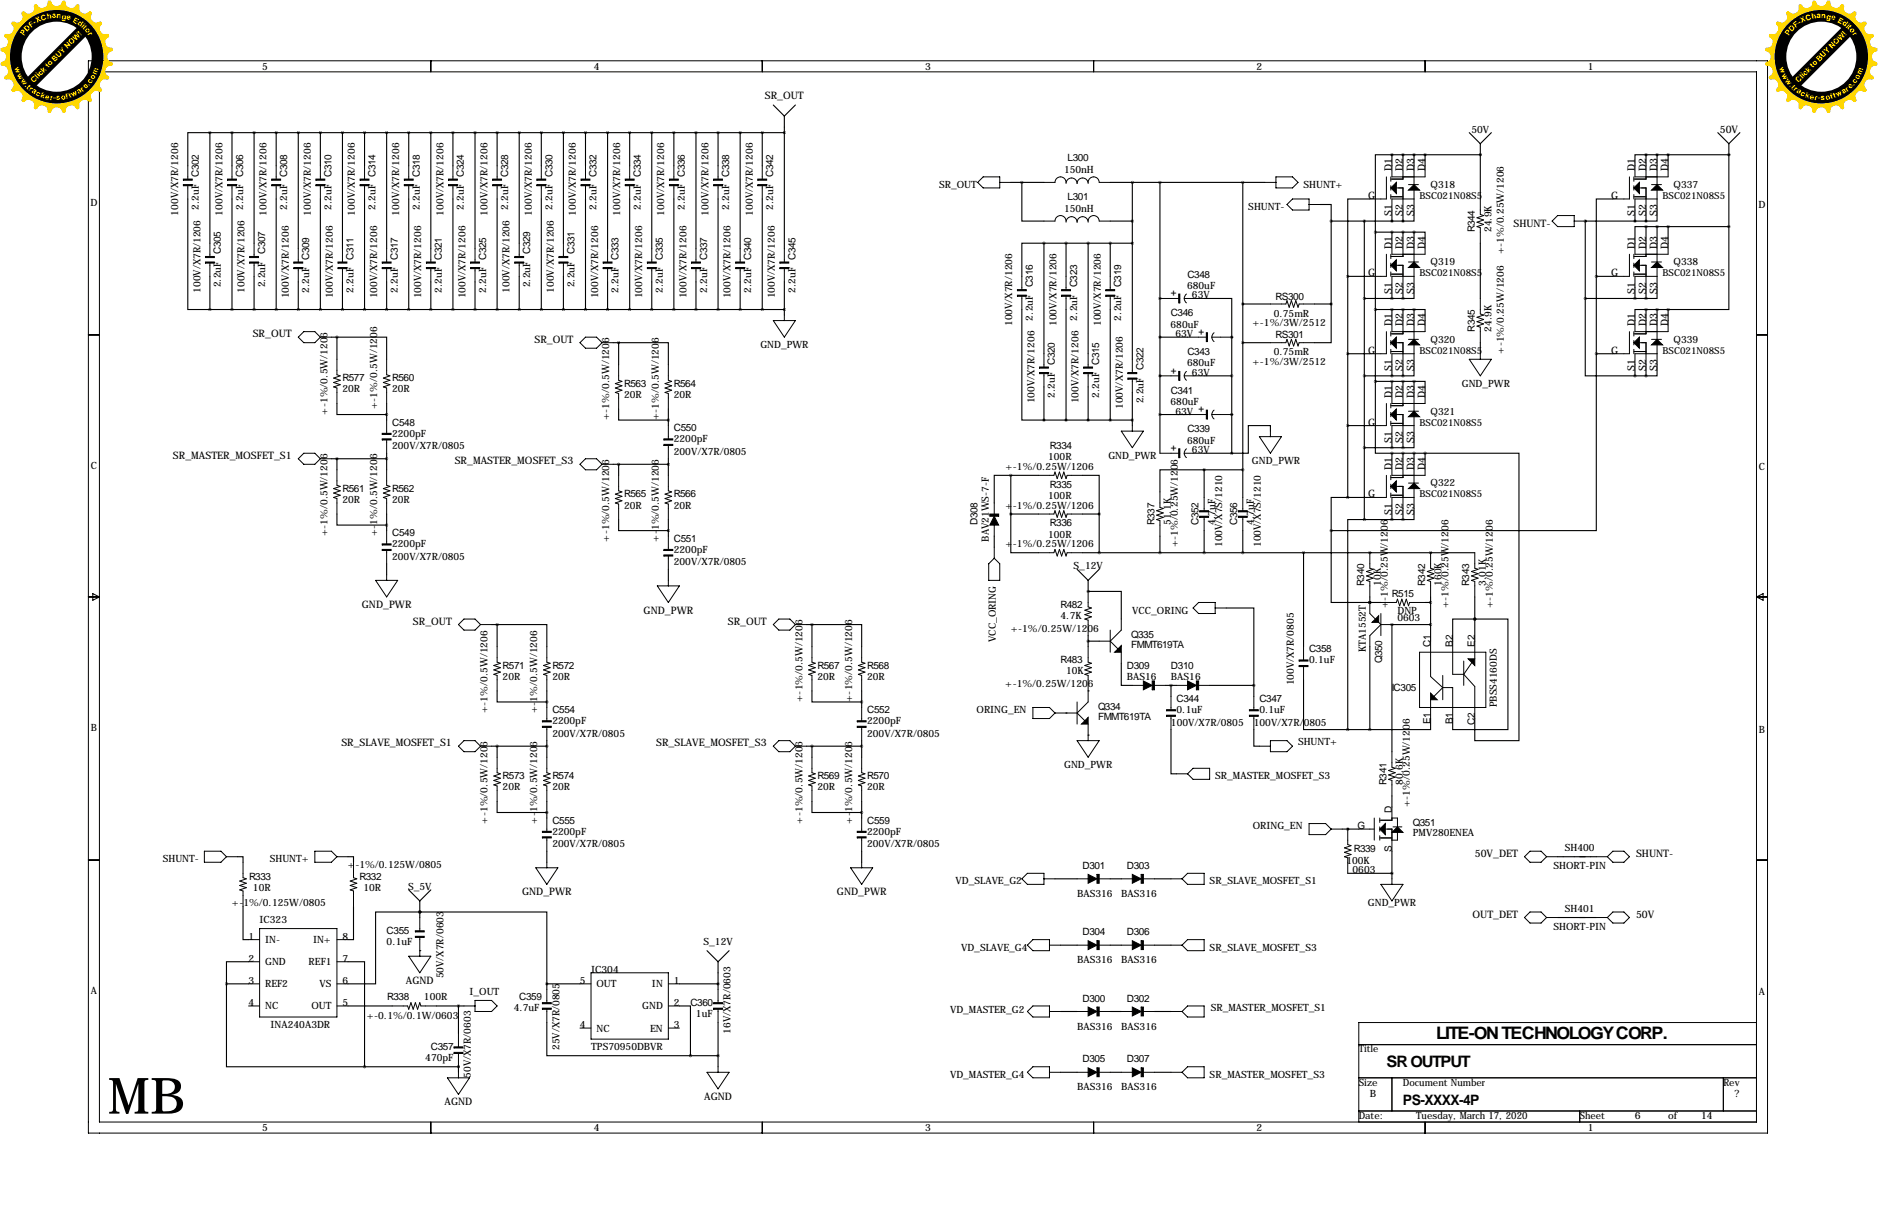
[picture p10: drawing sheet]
<svg xmlns="http://www.w3.org/2000/svg" width="432mm" height="279mm" viewBox="0 0 432 279" stroke-linecap="round" stroke-linejoin="round" font-family="sans-serif">
<defs><g id="words">
<text font-size="11.5" x="24.8" y="255.9">MB</text>
<text font-size="4" x="330.2" y="238.8">LITE-ON TECHNOLOGY CORP.</text>
<text font-size="3.6" x="318.8" y="245.1">SR OUTPUT</text>
<text font-size="3.3" x="322.6" y="254">PS-XXXX-4P</text>
<g font-size="2.4">
<text x="175.9" y="22.9">SR_OUT</text>
<text x="395.4" y="30.5">50V</text>
<text x="320" y="39.4" transform="rotate(-90 320 39.4)">D1</text>
<text x="322.6" y="39.4" transform="rotate(-90 322.6 39.4)">D2</text>
<text x="325.1" y="39.4" transform="rotate(-90 325.1 39.4)">D3</text>
<text x="327.7" y="39.4" transform="rotate(-90 327.7 39.4)">D4</text>
<text x="375.9" y="39.4" transform="rotate(-90 375.9 39.4)">D1</text>
<text x="378.5" y="39.4" transform="rotate(-90 378.5 39.4)">D2</text>
<text x="381" y="39.4" transform="rotate(-90 381 39.4)">D3</text>
<text x="383.5" y="39.4" transform="rotate(-90 383.5 39.4)">D4</text>
<text x="314.6" y="45.7">G</text>
<text x="370.5" y="45.7">G</text>
<text x="320" y="49.7" transform="rotate(-90 320 49.7)">S1</text>
<text x="322.6" y="49.7" transform="rotate(-90 322.6 49.7)">S2</text>
<text x="325.1" y="49.7" transform="rotate(-90 325.1 49.7)">S3</text>
<text x="348" y="52.1">SHUNT-</text>
<text x="375.9" y="49.7" transform="rotate(-90 375.9 49.7)">S1</text>
<text x="378.5" y="49.7" transform="rotate(-90 378.5 49.7)">S2</text>
<text x="381" y="49.7" transform="rotate(-90 381 49.7)">S3</text>
<text x="320" y="57.2" transform="rotate(-90 320 57.2)">D1</text>
<text x="322.6" y="57.2" transform="rotate(-90 322.6 57.2)">D2</text>
<text x="325.1" y="57.2" transform="rotate(-90 325.1 57.2)">D3</text>
<text x="327.7" y="57.1" transform="rotate(-90 327.7 57.1)">D4</text>
<text x="375.9" y="57.2" transform="rotate(-90 375.9 57.2)">D1</text>
<text x="378.5" y="57.2" transform="rotate(-90 378.5 57.2)">D2</text>
<text x="381" y="57.2" transform="rotate(-90 381 57.2)">D3</text>
<text x="383.5" y="57.1" transform="rotate(-90 383.5 57.1)">D4</text>
<text x="314.6" y="63.5">G</text>
<text x="370.5" y="63.5">G</text>
<text x="320" y="67.5" transform="rotate(-90 320 67.5)">S1</text>
<text x="322.6" y="67.5" transform="rotate(-90 322.6 67.5)">S2</text>
<text x="325.1" y="67.5" transform="rotate(-90 325.1 67.5)">S3</text>
<text x="375.9" y="67.5" transform="rotate(-90 375.9 67.5)">S1</text>
<text x="378.5" y="67.5" transform="rotate(-90 378.5 67.5)">S2</text>
<text x="381" y="67.5" transform="rotate(-90 381 67.5)">S3</text>
<text x="58.1" y="77.5">SR_OUT</text>
<text x="320" y="74.9" transform="rotate(-90 320 74.9)">D1</text>
<text x="322.6" y="74.9" transform="rotate(-90 322.6 74.9)">D2</text>
<text x="325.1" y="74.9" transform="rotate(-90 325.1 74.9)">D3</text>
<text x="327.7" y="74.9" transform="rotate(-90 327.7 74.9)">D4</text>
<text x="375.9" y="74.9" transform="rotate(-90 375.9 74.9)">D1</text>
<text x="378.5" y="74.9" transform="rotate(-90 378.5 74.9)">D2</text>
<text x="381" y="74.9" transform="rotate(-90 381 74.9)">D3</text>
<text x="383.5" y="74.9" transform="rotate(-90 383.5 74.9)">D4</text>
<text x="122.9" y="78.7">SR_OUT</text>
<text x="314.6" y="81.3">G</text>
<text x="370.5" y="81.3">G</text>
<text x="320" y="85.2" transform="rotate(-90 320 85.2)">S1</text>
<text x="322.6" y="85.2" transform="rotate(-90 322.6 85.2)">S2</text>
<text x="325.1" y="85.2" transform="rotate(-90 325.1 85.2)">S3</text>
<text x="375.9" y="85.2" transform="rotate(-90 375.9 85.2)">S1</text>
<text x="378.5" y="85.2" transform="rotate(-90 378.5 85.2)">S2</text>
<text x="381" y="85.2" transform="rotate(-90 381 85.2)">S3</text>
<text x="320" y="91.4" transform="rotate(-90 320 91.4)">D1</text>
<text x="322.6" y="91.4" transform="rotate(-90 322.6 91.4)">D2</text>
<text x="325.1" y="91.4" transform="rotate(-90 325.1 91.4)">D3</text>
<text x="327.7" y="91.4" transform="rotate(-90 327.7 91.4)">D4</text>
<text x="314.6" y="97.8">G</text>
<text x="320" y="101.8" transform="rotate(-90 320 101.8)">S1</text>
<text x="322.6" y="101.8" transform="rotate(-90 322.6 101.8)">S2</text>
<text x="325.1" y="101.8" transform="rotate(-90 325.1 101.8)">S3</text>
<text x="39.8" y="105.4">SR_MASTER_MOSFET_S1</text>
<text x="104.5" y="106.7">SR_MASTER_MOSFET_S3</text>
<text x="320" y="107.9" transform="rotate(-90 320 107.9)">D1</text>
<text x="322.6" y="107.9" transform="rotate(-90 322.6 107.9)">D2</text>
<text x="325.1" y="107.9" transform="rotate(-90 325.1 107.9)">D3</text>
<text x="327.7" y="108" transform="rotate(-90 327.7 108)">D4</text>
<text x="314.6" y="114.3">G</text>
<text x="320" y="118.3" transform="rotate(-90 320 118.3)">S1</text>
<text x="322.6" y="118.3" transform="rotate(-90 322.6 118.3)">S2</text>
<text x="325.1" y="118.3" transform="rotate(-90 325.1 118.3)">S3</text>
<text x="83.2" y="139.7">GND_PWR</text>
<text x="94.9" y="143.5">SR_OUT</text>
<text x="148" y="141">GND_PWR</text>
<text x="167.3" y="143.5">SR_OUT</text>
<text x="78.5" y="171.5">SR_SLAVE_MOSFET_S1</text>
<text x="150.9" y="171.5">SR_SLAVE_MOSFET_S3</text>
<text x="339.1" y="196.9">50V_DET</text>
<text x="376.2" y="196.9">SHUNT-</text>
<text x="120" y="205.7">GND_PWR</text>
<text x="192.4" y="205.7">GND_PWR</text>
<text x="338.6" y="210.8">OUT_DET</text>
<text x="376.2" y="210.8">50V</text>
<text x="93.3" y="226.1">AGND</text>
<text x="102.2" y="254">AGND</text>
<text x="161.9" y="252.7">AGND</text>
</g>
<g font-size="2.3">
<text x="60.3" y="16">5</text>
<text x="136.5" y="16">4</text>
<text x="212.7" y="16">3</text>
<text x="288.9" y="16">2</text>
<text x="365.1" y="16">1</text>
<text x="338.3" y="30.5">50V</text>
<text x="244.7" y="39.7">150nH</text>
<text x="245.5" y="37.1">L300</text>
<text x="20.8" y="47.3">D</text>
<text x="215.9" y="43.2">SR_OUT</text>
<text x="245.5" y="46">L301</text>
<text x="299.7" y="43.2">SHUNT+</text>
<text x="328.9" y="43.2">Q318</text>
<text x="384.8" y="43.2">Q337</text>
<text x="404.3" y="47.8">D</text>
<text x="41" y="49.5" transform="rotate(-90 41 49.5)">100V/X7R/1206</text>
<text x="45.7" y="48.3" transform="rotate(-90 45.7 48.3)">2.2uF C302</text>
<text x="51.1" y="49.5" transform="rotate(-90 51.1 49.5)">100V/X7R/1206</text>
<text x="55.9" y="48.3" transform="rotate(-90 55.9 48.3)">2.2uF C306</text>
<text x="61.3" y="49.5" transform="rotate(-90 61.3 49.5)">100V/X7R/1206</text>
<text x="66" y="48.3" transform="rotate(-90 66 48.3)">2.2uF C308</text>
<text x="71.5" y="49.5" transform="rotate(-90 71.5 49.5)">100V/X7R/1206</text>
<text x="76.2" y="48.3" transform="rotate(-90 76.2 48.3)">2.2uF C310</text>
<text x="81.6" y="49.5" transform="rotate(-90 81.6 49.5)">100V/X7R/1206</text>
<text x="86.4" y="48.3" transform="rotate(-90 86.4 48.3)">2.2uF C314</text>
<text x="91.8" y="49.5" transform="rotate(-90 91.8 49.5)">100V/X7R/1206</text>
<text x="96.5" y="48.3" transform="rotate(-90 96.5 48.3)">2.2uF C318</text>
<text x="101.9" y="49.5" transform="rotate(-90 101.9 49.5)">100V/X7R/1206</text>
<text x="106.7" y="48.3" transform="rotate(-90 106.7 48.3)">2.2uF C324</text>
<text x="112.1" y="49.5" transform="rotate(-90 112.1 49.5)">100V/X7R/1206</text>
<text x="116.8" y="48.3" transform="rotate(-90 116.8 48.3)">2.2uF C328</text>
<text x="122.3" y="49.5" transform="rotate(-90 122.3 49.5)">100V/X7R/1206</text>
<text x="127" y="48.3" transform="rotate(-90 127 48.3)">2.2uF C330</text>
<text x="132.4" y="49.5" transform="rotate(-90 132.4 49.5)">100V/X7R/1206</text>
<text x="137.2" y="48.3" transform="rotate(-90 137.2 48.3)">2.2uF C332</text>
<text x="142.6" y="49.5" transform="rotate(-90 142.6 49.5)">100V/X7R/1206</text>
<text x="147.3" y="48.3" transform="rotate(-90 147.3 48.3)">2.2uF C334</text>
<text x="152.7" y="49.5" transform="rotate(-90 152.7 49.5)">100V/X7R/1206</text>
<text x="157.5" y="48.3" transform="rotate(-90 157.5 48.3)">2.2uF C336</text>
<text x="162.9" y="49.5" transform="rotate(-90 162.9 49.5)">100V/X7R/1206</text>
<text x="167.6" y="48.3" transform="rotate(-90 167.6 48.3)">2.2uF C338</text>
<text x="173.1" y="49.5" transform="rotate(-90 173.1 49.5)">100V/X7R/1206</text>
<text x="177.8" y="48.3" transform="rotate(-90 177.8 48.3)">2.2uF C342</text>
<text x="244.7" y="48.6">150nH</text>
<text x="287" y="48.3">SHUNT-</text>
<text x="339.1" y="53.3" transform="rotate(-90 339.1 53.3)">R344</text>
<text x="342.9" y="53.3" transform="rotate(-90 342.9 53.3)">24.9K</text>
<text x="345.8" y="58.4" transform="rotate(-90 345.8 58.4)">+-1%/0.25W/1206</text>
<text x="273" y="63.8">C348</text>
<text x="328.9" y="61">Q319</text>
<text x="384.8" y="61">Q338</text>
<text x="46.1" y="67.3" transform="rotate(-90 46.1 67.3)">100V/X7R/1206</text>
<text x="50.8" y="66" transform="rotate(-90 50.8 66)">2.2uF C305</text>
<text x="56.2" y="67.3" transform="rotate(-90 56.2 67.3)">100V/X7R/1206</text>
<text x="61" y="66" transform="rotate(-90 61 66)">2.2uF C307</text>
<text x="66.4" y="68.6" transform="rotate(-90 66.4 68.6)">100V/X7R/1206</text>
<text x="71.1" y="67.3" transform="rotate(-90 71.1 67.3)">2.2uF C309</text>
<text x="76.5" y="68.6" transform="rotate(-90 76.5 68.6)">100V/X7R/1206</text>
<text x="81.3" y="67.3" transform="rotate(-90 81.3 67.3)">2.2uF C311</text>
<text x="86.7" y="68.6" transform="rotate(-90 86.7 68.6)">100V/X7R/1206</text>
<text x="91.4" y="67.3" transform="rotate(-90 91.4 67.3)">2.2uF C317</text>
<text x="96.9" y="68.6" transform="rotate(-90 96.9 68.6)">100V/X7R/1206</text>
<text x="101.6" y="67.3" transform="rotate(-90 101.6 67.3)">2.2uF C321</text>
<text x="107" y="68.6" transform="rotate(-90 107 68.6)">100V/X7R/1206</text>
<text x="111.8" y="67.3" transform="rotate(-90 111.8 67.3)">2.2uF C325</text>
<text x="117.2" y="67.3" transform="rotate(-90 117.2 67.3)">100V/X7R/1206</text>
<text x="121.9" y="66" transform="rotate(-90 121.9 66)">2.2uF C329</text>
<text x="127.3" y="67.3" transform="rotate(-90 127.3 67.3)">100V/X7R/1206</text>
<text x="132.1" y="66" transform="rotate(-90 132.1 66)">2.2uF C331</text>
<text x="137.5" y="68.6" transform="rotate(-90 137.5 68.6)">100V/X7R/1206</text>
<text x="142.2" y="67.3" transform="rotate(-90 142.2 67.3)">2.2uF C333</text>
<text x="147.7" y="68.6" transform="rotate(-90 147.7 68.6)">100V/X7R/1206</text>
<text x="152.4" y="67.3" transform="rotate(-90 152.4 67.3)">2.2uF C335</text>
<text x="157.8" y="68.6" transform="rotate(-90 157.8 68.6)">100V/X7R/1206</text>
<text x="162.6" y="67.3" transform="rotate(-90 162.6 67.3)">2.2uF C337</text>
<text x="168" y="68.6" transform="rotate(-90 168 68.6)">100V/X7R/1206</text>
<text x="172.7" y="67.3" transform="rotate(-90 172.7 67.3)">2.2uF C340</text>
<text x="178.1" y="68.6" transform="rotate(-90 178.1 68.6)">100V/X7R/1206</text>
<text x="182.9" y="67.3" transform="rotate(-90 182.9 67.3)">2.2uF C345</text>
<text x="270.5" y="68.1" transform="rotate(-90 270.5 68.1)">+</text>
<text x="272.9" y="66.4">680uF</text>
<text x="274.1" y="68.6">63V</text>
<text x="293.3" y="68.8">RS300</text>
<text x="232.8" y="74.9" transform="rotate(-90 232.8 74.9)">100V/X7R/1206</text>
<text x="237.5" y="73.7" transform="rotate(-90 237.5 73.7)">2.2uF C316</text>
<text x="242.9" y="74.9" transform="rotate(-90 242.9 74.9)">100V/X7R/1206</text>
<text x="247.6" y="73.7" transform="rotate(-90 247.6 73.7)">2.2uF C323</text>
<text x="253.1" y="74.9" transform="rotate(-90 253.1 74.9)">100V/X7R/1206</text>
<text x="257.8" y="73.7" transform="rotate(-90 257.8 73.7)">2.2uF C319</text>
<text x="269.1" y="75.3">680uF</text>
<text x="269.2" y="72.7">C346</text>
<text x="270.3" y="77.5">63V</text>
<text x="276.9" y="77" transform="rotate(-90 276.9 77)">+</text>
<text x="288" y="74.9">+-1%/3W/2512</text>
<text x="292.9" y="72.7">0.75mR</text>
<text x="293.3" y="77.7">RS301</text>
<text x="339.1" y="76.2" transform="rotate(-90 339.1 76.2)">R345</text>
<text x="342.9" y="76.2" transform="rotate(-90 342.9 76.2)">24.9K</text>
<text x="174.8" y="80">GND_PWR</text>
<text x="273" y="81.5">C343</text>
<text x="288" y="83.8">+-1%/3W/2512</text>
<text x="292.9" y="81.6">0.75mR</text>
<text x="328.9" y="78.7">Q320</text>
<text x="345.8" y="81.3" transform="rotate(-90 345.8 81.3)">+-1%/0.25W/1206</text>
<text x="384.8" y="78.7">Q339</text>
<text x="78.7" y="87.6">R577</text>
<text x="90.2" y="87.6">R560</text>
<text x="143.5" y="88.9">R563</text>
<text x="154.9" y="88.9">R564</text>
<text x="270.5" y="85.9" transform="rotate(-90 270.5 85.9)">+</text>
<text x="272.9" y="84.2">680uF</text>
<text x="274.1" y="86.4">63V</text>
<text x="336.1" y="88.9">GND_PWR</text>
<text x="75.3" y="95.2" transform="rotate(-90 75.3 95.2)">+-1%/0.5W/1206</text>
<text x="78.7" y="90.2">20R</text>
<text x="86.7" y="94" transform="rotate(-90 86.7 94)">+-1%/0.5W/1206</text>
<text x="90.2" y="90.2">20R</text>
<text x="143.5" y="91.4">20R</text>
<text x="154.9" y="91.4">20R</text>
<text x="237.8" y="92.7" transform="rotate(-90 237.8 92.7)">100V/X7R/1206</text>
<text x="242.6" y="91.4" transform="rotate(-90 242.6 91.4)">2.2uF C320</text>
<text x="248" y="92.7" transform="rotate(-90 248 92.7)">100V/X7R/1206</text>
<text x="252.7" y="91.4" transform="rotate(-90 252.7 91.4)">2.2uF C315</text>
<text x="258.2" y="94" transform="rotate(-90 258.2 94)">100V/X7R/1206</text>
<text x="262.9" y="92.7" transform="rotate(-90 262.9 92.7)">2.2uF C322</text>
<text x="269.1" y="93.1">680uF</text>
<text x="269.2" y="90.4">C341</text>
<text x="270.3" y="95.2">63V</text>
<text x="276.9" y="94.7" transform="rotate(-90 276.9 94.7)">+</text>
<text x="328.9" y="95.2">Q321</text>
<text x="90.2" y="97.8">C548</text>
<text x="90.2" y="100.3">2200pF</text>
<text x="140" y="96.5" transform="rotate(-90 140 96.5)">+-1%/0.5W/1206</text>
<text x="151.5" y="96.5" transform="rotate(-90 151.5 96.5)">+-1%/0.5W/1206</text>
<text x="154.9" y="101.6">2200pF</text>
<text x="154.9" y="99.1">C550</text>
<text x="272.9" y="101.9">680uF</text>
<text x="273" y="99.3">C339</text>
<text x="20.9" y="107.7">C</text>
<text x="90.2" y="103.2">200V/X7R/0805</text>
<text x="154.9" y="104.5">200V/X7R/0805</text>
<text x="231.2" y="107.9">+-1%/0.25W/1206</text>
<text x="241" y="105.8">100R</text>
<text x="241.4" y="103.1">R334</text>
<text x="254.8" y="105.4">GND_PWR</text>
<text x="270.5" y="103.6" transform="rotate(-90 270.5 103.6)">+</text>
<text x="274.1" y="104.1">63V</text>
<text x="287.9" y="106.7">GND_PWR</text>
<text x="404.4" y="108">C</text>
<text x="78.7" y="113">R561</text>
<text x="90.2" y="113">R562</text>
<text x="241.4" y="112">R335</text>
<text x="328.9" y="111.8">Q322</text>
<text x="78.7" y="115.6">20R</text>
<text x="90.2" y="115.6">20R</text>
<text x="143.5" y="114.3">R565</text>
<text x="143.5" y="116.8">20R</text>
<text x="154.9" y="116.8">20R</text>
<text x="154.9" y="114.3">R566</text>
<text x="231.2" y="116.8">+-1%/0.25W/1206</text>
<text x="241" y="114.6">100R</text>
<text x="75.3" y="123.2" transform="rotate(-90 75.3 123.2)">+-1%/0.5W/1206</text>
<text x="86.7" y="123.2" transform="rotate(-90 86.7 123.2)">+-1%/0.5W/1206</text>
<text x="90.2" y="123.2">C549</text>
<text x="90.2" y="125.7">2200pF</text>
<text x="140" y="124.5" transform="rotate(-90 140 124.5)">+-1%/0.5W/1206</text>
<text x="151.5" y="124.5" transform="rotate(-90 151.5 124.5)">+-1%/0.5W/1206</text>
<text x="154.9" y="124.5">C551</text>
<text x="224.8" y="120.7" transform="rotate(-90 224.8 120.7)">D308</text>
<text x="227.3" y="124.5" transform="rotate(-90 227.3 124.5)">BAV21WS-7-F</text>
<text x="231.2" y="125.7">+-1%/0.25W/1206</text>
<text x="241" y="123.5">100R</text>
<text x="241.4" y="120.9">R336</text>
<text x="265.4" y="120.7" transform="rotate(-90 265.4 120.7)">R337</text>
<text x="269.2" y="120.7" transform="rotate(-90 269.2 120.7)">51.1K</text>
<text x="270.9" y="125.7" transform="rotate(-90 270.9 125.7)">+-1%/0.25W/1206</text>
<text x="275.6" y="120.7" transform="rotate(-90 275.6 120.7)">C352</text>
<text x="279.4" y="120.7" transform="rotate(-90 279.4 120.7)">4.7uF</text>
<text x="281" y="125.7" transform="rotate(-90 281 125.7)">100V/X7S/1210</text>
<text x="284.5" y="120.7" transform="rotate(-90 284.5 120.7)">C356</text>
<text x="288.3" y="120.7" transform="rotate(-90 288.3 120.7)">4.7uF</text>
<text x="289.9" y="125.7" transform="rotate(-90 289.9 125.7)">100V/X7S/1210</text>
<text x="90.2" y="128.6">200V/X7R/0805</text>
<text x="154.9" y="127">2200pF</text>
<text x="154.9" y="129.9">200V/X7R/0805</text>
<text x="246.8" y="130.8">S_12V</text>
<text x="313.7" y="134.6" transform="rotate(-90 313.7 134.6)">R340</text>
<text x="317.5" y="134.6" transform="rotate(-90 317.5 134.6)">10K</text>
<text x="320" y="137.2">R515</text>
<text x="327.7" y="134.6" transform="rotate(-90 327.7 134.6)">R342</text>
<text x="331.5" y="134.6" transform="rotate(-90 331.5 134.6)">160K</text>
<text x="337.8" y="134.6" transform="rotate(-90 337.8 134.6)">R343</text>
<text x="341.6" y="134.6" transform="rotate(-90 341.6 134.6)">3.01K</text>
<text x="243.8" y="142.2">4.7K</text>
<text x="243.8" y="139.7">R482</text>
<text x="260.3" y="141">VCC_ORING</text>
<text x="319.1" y="139.7" transform="rotate(-90 319.1 139.7)">+-1%/0.25W/1206</text>
<text x="321.3" y="141">DNP</text>
<text x="321.3" y="142.6">0603</text>
<text x="333.1" y="139.7" transform="rotate(-90 333.1 139.7)">+-1%/0.25W/1206</text>
<text x="343.2" y="139.7" transform="rotate(-90 343.2 139.7)">+-1%/0.25W/1206</text>
<text x="228.9" y="147.5" transform="rotate(-90 228.9 147.5)">VCC_ORING</text>
<text x="232.4" y="145.1">+-1%/0.25W/1206</text>
<text x="260.1" y="146.6">Q335</text>
<text x="260.1" y="148.8">FMMT619TA</text>
<text x="301" y="149.9">C358</text>
<text x="314" y="149.9" transform="rotate(-90 314 149.9)">KTA1552T</text>
<text x="328.9" y="148.6" transform="rotate(-90 328.9 148.6)">C1</text>
<text x="334" y="148.6" transform="rotate(-90 334 148.6)">B2</text>
<text x="339.1" y="148.6" transform="rotate(-90 339.1 148.6)">E2</text>
<text x="115.6" y="153.7">R571</text>
<text x="127" y="153.7">R572</text>
<text x="188" y="153.7">R567</text>
<text x="199.4" y="153.7">R568</text>
<text x="243.8" y="152.4">R483</text>
<text x="245.1" y="154.9">10K</text>
<text x="259.1" y="153.7">D309</text>
<text x="269.2" y="153.7">D310</text>
<text x="301" y="152.4">0.1uF</text>
<text x="317.8" y="152.4" transform="rotate(-90 317.8 152.4)">Q350</text>
<text x="115.6" y="156.2">20R</text>
<text x="127" y="156.2">20R</text>
<text x="184.5" y="161.3" transform="rotate(-90 184.5 161.3)">+-1%/0.5W/1206</text>
<text x="188" y="156.2">20R</text>
<text x="195.9" y="161.3" transform="rotate(-90 195.9 161.3)">+-1%/0.5W/1206</text>
<text x="199.4" y="156.2">20R</text>
<text x="231.1" y="157.8">+-1%/0.25W/1206</text>
<text x="259.1" y="156.2">BAS16</text>
<text x="269.2" y="156.2">BAS16</text>
<text x="270.5" y="161.3">C344</text>
<text x="289.6" y="161.3">C347</text>
<text x="297.5" y="157.5" transform="rotate(-90 297.5 157.5)">100V/X7R/0805</text>
<text x="320" y="158.8">IC305</text>
<text x="20.9" y="167.9">B</text>
<text x="112.1" y="163.8" transform="rotate(-90 112.1 163.8)">+-1%/0.5W/1206</text>
<text x="123.5" y="163.8" transform="rotate(-90 123.5 163.8)">+-1%/0.5W/1206</text>
<text x="127" y="163.8">C554</text>
<text x="127" y="166.4">2200pF</text>
<text x="199.4" y="166.4">2200pF</text>
<text x="199.4" y="163.8">C552</text>
<text x="224.5" y="163.8">ORING_EN</text>
<text x="252.5" y="165.4">FMMT619TA</text>
<text x="252.5" y="163.1">Q334</text>
<text x="269.2" y="166.7">100V/X7R/0805</text>
<text x="270.5" y="163.8">0.1uF</text>
<text x="288.3" y="166.7">100V/X7R/0805</text>
<text x="289.6" y="163.8">0.1uF</text>
<text x="328.9" y="166.4" transform="rotate(-90 328.9 166.4)">E1</text>
<text x="334" y="166.4" transform="rotate(-90 334 166.4)">B1</text>
<text x="339.1" y="166.6" transform="rotate(-90 339.1 166.6)">C2</text>
<text x="344.2" y="162.6" transform="rotate(-90 344.2 162.6)">PBSS4160DS</text>
<text x="127" y="169.3">200V/X7R/0805</text>
<text x="199.4" y="169.3">200V/X7R/0805</text>
<text x="298.4" y="171.2">SHUNT+</text>
<text x="404.4" y="168.4">B</text>
<text x="115.6" y="179.1">R573</text>
<text x="127" y="179.1">R574</text>
<text x="188" y="179.1">R569</text>
<text x="199.4" y="179.1">R570</text>
<text x="244.7" y="176.5">GND_PWR</text>
<text x="279.4" y="179.1">SR_MASTER_MOSFET_S3</text>
<text x="115.6" y="181.6">20R</text>
<text x="127" y="181.6">20R</text>
<text x="188" y="181.6">20R</text>
<text x="199.4" y="181.6">20R</text>
<text x="318.8" y="180.3" transform="rotate(-90 318.8 180.3)">R341</text>
<text x="322.6" y="180.3" transform="rotate(-90 322.6 180.3)">80.6K</text>
<text x="324.2" y="185.4" transform="rotate(-90 324.2 185.4)">+-1%/0.25W/1206</text>
<text x="112.1" y="189.2" transform="rotate(-90 112.1 189.2)">+-1%/0.5W/1206</text>
<text x="123.5" y="189.2" transform="rotate(-90 123.5 189.2)">+-1%/0.5W/1206</text>
<text x="127" y="189.2">C555</text>
<text x="127" y="191.8">2200pF</text>
<text x="184.5" y="189.2" transform="rotate(-90 184.5 189.2)">+-1%/0.5W/1206</text>
<text x="195.9" y="189.2" transform="rotate(-90 195.9 189.2)">+-1%/0.5W/1206</text>
<text x="199.4" y="191.8">2200pF</text>
<text x="199.4" y="189.2">C559</text>
<text x="288" y="190.5">ORING_EN</text>
<text x="312.1" y="190.5">G</text>
<text x="320" y="186.7" transform="rotate(-90 320 186.7)">D</text>
<text x="324.9" y="189.7">Q351</text>
<text x="127" y="194.7">200V/X7R/0805</text>
<text x="199.4" y="194.7">200V/X7R/0805</text>
<text x="311.3" y="195.8">R339</text>
<text x="320" y="195.7" transform="rotate(-90 320 195.7)">S</text>
<text x="324.9" y="192">PMV280ENEA</text>
<text x="359.8" y="195.6">SH400</text>
<text x="37.4" y="198.1">SHUNT-</text>
<text x="57.3" y="202.2">R333</text>
<text x="62" y="198.1">SHUNT+</text>
<text x="80" y="199.4">+-1%/0.125W/0805</text>
<text x="82.7" y="202.2">R332</text>
<text x="219.7" y="203.2">VD_SLAVE_G2</text>
<text x="248.9" y="199.7">D301</text>
<text x="259.1" y="199.7">D303</text>
<text x="278.1" y="203.2">SR_SLAVE_MOSFET_S1</text>
<text x="309.6" y="198.5">100K</text>
<text x="311" y="200.7">0603</text>
<text x="357.2" y="199.7">SHORT-PIN</text>
<text x="53.3" y="208.3">+-1%/0.125W/0805</text>
<text x="58.2" y="204.8">10R</text>
<text x="83.6" y="204.8">10R</text>
<text x="93.8" y="204.5">S_5V</text>
<text x="247.6" y="206.1">BAS316</text>
<text x="257.8" y="206.1">BAS316</text>
<text x="314.5" y="208.3">GND_PWR</text>
<text x="359.8" y="209.5">SH401</text>
<text x="57.1" y="215.9">1</text>
<text x="59.7" y="212.1">IC323</text>
<text x="78.7" y="215.9">8</text>
<text x="88.9" y="214.6">C355</text>
<text x="248.9" y="214.9">D304</text>
<text x="259.1" y="214.9">D306</text>
<text x="357.2" y="213.7">SHORT-PIN</text>
<text x="57.1" y="221">2</text>
<text x="61" y="216.7">IN-</text>
<text x="61" y="221.8">GND</text>
<text x="71" y="221.8">REF1</text>
<text x="72" y="216.7">IN+</text>
<text x="78.7" y="221">7</text>
<text x="88.9" y="217.2">0.1uF</text>
<text x="161.7" y="217.2">S_12V</text>
<text x="221" y="218.4">VD_SLAVE_G4</text>
<text x="247.6" y="221.3">BAS316</text>
<text x="257.8" y="221.3">BAS316</text>
<text x="278.1" y="218.4">SR_SLAVE_MOSFET_S3</text>
<text x="57.1" y="226.1">3</text>
<text x="61" y="226.9">REF2</text>
<text x="73.5" y="226.9">VS</text>
<text x="78.7" y="226.1">6</text>
<text x="101.9" y="224.8" transform="rotate(-90 101.9 224.8)">50V/X7R/0603</text>
<text x="133.3" y="226.1">5</text>
<text x="135.9" y="223.5">IC304</text>
<text x="137.2" y="226.9">OUT</text>
<text x="149.9" y="226.9">IN</text>
<text x="154.9" y="226.1">1</text>
<text x="20.9" y="228.4">A</text>
<text x="57.1" y="231.1">4</text>
<text x="61" y="231.9">NC</text>
<text x="71.6" y="231.9">OUT</text>
<text x="78.7" y="231.1">5</text>
<text x="89" y="229.9">R338</text>
<text x="97.5" y="229.9">100R</text>
<text x="107.9" y="228.6">I_OUT</text>
<text x="118.1" y="232.4">4.7uF</text>
<text x="119.4" y="229.9">C359</text>
<text x="147.7" y="231.9">GND</text>
<text x="154.9" y="231.1">2</text>
<text x="158.7" y="231.1">C360</text>
<text x="160" y="233.7">1uF</text>
<text x="218.4" y="232.8">VD_MASTER_G2</text>
<text x="248.9" y="230.1">D300</text>
<text x="259.1" y="230.1">D302</text>
<text x="278.4" y="232.4">SR_MASTER_MOSFET_S1</text>
<text x="404.4" y="228.6">A</text>
<text x="62.2" y="236.2">INA240A3DR</text>
<text x="84.3" y="234">+-0.1%/0.1W/0603</text>
<text x="133.3" y="236.2">4</text>
<text x="137.2" y="237">NC</text>
<text x="149.5" y="237">EN</text>
<text x="154.9" y="236.2">3</text>
<text x="168" y="237.5" transform="rotate(-90 168 237.5)">16V/X7R/0603</text>
<text x="247.6" y="236.6">BAS316</text>
<text x="257.8" y="236.6">BAS316</text>
<text x="97.8" y="243.8">470pF</text>
<text x="99.1" y="241.3">C357</text>
<text x="128.6" y="241.3" transform="rotate(-90 128.6 241.3)">25V/X7R/0805</text>
<text x="135.9" y="241.3">TPS70950DBVR</text>
<text x="248.9" y="244.1">D305</text>
<text x="259.1" y="244.1">D307</text>
<text x="312.4" y="241.8">Title</text>
<text x="108.3" y="247.6" transform="rotate(-90 108.3 247.6)">50V/X7R/0603</text>
<text x="218.4" y="247.6">VD_MASTER_G4</text>
<text x="247.6" y="250.5">BAS316</text>
<text x="257.8" y="250.5">BAS316</text>
<text x="278.1" y="247.7">SR_MASTER_MOSFET_S3</text>
<text x="312.4" y="249.4">Size</text>
<text x="315" y="252">B</text>
<text x="322.6" y="249.4">Document Number</text>
<text x="396.2" y="249.4">Rev</text>
<text x="398.8" y="252">?</text>
<text x="312.4" y="257">Date:</text>
<text x="325.6" y="257">Tuesday, March 17, 2020</text>
<text x="363.2" y="257">Sheet</text>
<text x="375.9" y="257">6</text>
<text x="383.5" y="257">of</text>
<text x="391.2" y="257">14</text>
<text x="60.3" y="259.9">5</text>
<text x="136.5" y="259.9">4</text>
<text x="212.7" y="259.9">3</text>
<text x="288.9" y="259.9">2</text>
<text x="365.1" y="259.9">1</text>
</g>
<g font-size="2.2">
<text x="326.4" y="45.7">BSC021N08S5</text>
<text x="382.3" y="45.7">BSC021N08S5</text>
<text x="326.4" y="63.5">BSC021N08S5</text>
<text x="382.3" y="63.5">BSC021N08S5</text>
<text x="326.4" y="81.3">BSC021N08S5</text>
<text x="382.3" y="81.3">BSC021N08S5</text>
<text x="326.4" y="97.8">BSC021N08S5</text>
<text x="326.4" y="114.3">BSC021N08S5</text>
</g>
<g font-size="1.7" fill="#ffd700">
<text x="8" y="5.7" transform="rotate(-33 8 5.7)">-</text>
<text x="8.6" y="5.4" transform="rotate(-27 8.6 5.4)">X</text>
<text x="9.6" y="4.9" transform="rotate(-18 9.6 4.9)">C</text>
<text x="10.9" y="4.4" transform="rotate(-11 10.9 4.4)">h</text>
<text x="12" y="4.3" transform="rotate(-4 12 4.3)">a</text>
<text x="13" y="4.2" transform="rotate(3 13 4.2)">n</text>
<text x="14.1" y="4.3" transform="rotate(11 14.1 4.3)">g</text>
<text x="15.2" y="4.5" transform="rotate(17 15.2 4.5)">e</text>
<text x="16.7" y="5" transform="rotate(28 16.7 5)">E</text>
<text x="17.7" y="5.5" transform="rotate(35 17.7 5.5)">d</text>
<text x="413.8" y="5.7" transform="rotate(-33 413.8 5.7)">-</text>
<text x="414.3" y="5.4" transform="rotate(-27 414.3 5.4)">X</text>
<text x="415.4" y="4.9" transform="rotate(-18 415.4 4.9)">C</text>
<text x="416.6" y="4.4" transform="rotate(-11 416.6 4.4)">h</text>
<text x="417.7" y="4.3" transform="rotate(-4 417.7 4.3)">a</text>
<text x="418.7" y="4.2" transform="rotate(3 418.7 4.2)">n</text>
<text x="419.9" y="4.3" transform="rotate(11 419.9 4.3)">g</text>
<text x="420.9" y="4.5" transform="rotate(17 420.9 4.5)">e</text>
<text x="422.4" y="5" transform="rotate(28 422.4 5)">E</text>
<text x="423.5" y="5.5" transform="rotate(35 423.5 5.5)">d</text>
<text x="5.5" y="8.3" transform="rotate(-54 5.5 8.3)">P</text>
<text x="6.2" y="7.4" transform="rotate(-46 6.2 7.4)">D</text>
<text x="7.2" y="6.4" transform="rotate(-38 7.2 6.4)">F</text>
<text x="18.6" y="6.2" transform="rotate(41 18.6 6.2)">i</text>
<text x="19" y="6.5" transform="rotate(44 19 6.5)">t</text>
<text x="19.4" y="6.9" transform="rotate(50 19.4 6.9)">o</text>
<text x="20.1" y="7.8" transform="rotate(56 20.1 7.8)">r</text>
<text x="411.3" y="8.3" transform="rotate(-54 411.3 8.3)">P</text>
<text x="412" y="7.4" transform="rotate(-46 412 7.4)">D</text>
<text x="412.9" y="6.4" transform="rotate(-38 412.9 6.4)">F</text>
<text x="424.3" y="6.2" transform="rotate(41 424.3 6.2)">i</text>
<text x="424.7" y="6.5" transform="rotate(44 424.7 6.5)">t</text>
<text x="425.2" y="6.9" transform="rotate(50 425.2 6.9)">o</text>
<text x="425.9" y="7.8" transform="rotate(56 425.9 7.8)">r</text>
<text x="3.3" y="15.7" transform="rotate(71 3.3 15.7)">w</text>
<text x="3.9" y="17.2" transform="rotate(61 3.9 17.2)">w</text>
<text x="22.2" y="17.2" transform="rotate(-70 22.2 17.2)">m</text>
<text x="409.1" y="15.7" transform="rotate(71 409.1 15.7)">w</text>
<text x="409.6" y="17.2" transform="rotate(61 409.6 17.2)">w</text>
<text x="427.9" y="17.2" transform="rotate(-70 427.9 17.2)">m</text>
<text x="4.7" y="18.6" transform="rotate(52 4.7 18.6)">w</text>
<text x="5.6" y="19.8" transform="rotate(46 5.6 19.8)">.</text>
<text x="6" y="20.2" transform="rotate(42 6 20.2)">t</text>
<text x="6.6" y="20.7" transform="rotate(38 6.6 20.7)">r</text>
<text x="7.2" y="21.2" transform="rotate(33 7.2 21.2)">a</text>
<text x="7.8" y="19" transform="rotate(-45 7.8 19)">Click to BUY NOW!</text>
<text x="8.2" y="21.8" transform="rotate(26 8.2 21.8)">c</text>
<text x="9.2" y="22.3" transform="rotate(19 9.2 22.3)">k</text>
<text x="10.3" y="22.7" transform="rotate(13 10.3 22.7)">e</text>
<text x="11.4" y="22.9" transform="rotate(7 11.4 22.9)">r</text>
<text x="12.2" y="23" transform="rotate(3 12.2 23)">-</text>
<text x="12.9" y="23.1" transform="rotate(-2 12.9 23.1)">s</text>
<text x="14.1" y="23" transform="rotate(-9 14.1 23)">o</text>
<text x="15.3" y="22.8" transform="rotate(-15 15.3 22.8)">f</text>
<text x="16" y="22.6" transform="rotate(-19 16 22.6)">t</text>
<text x="16.7" y="22.4" transform="rotate(-25 16.7 22.4)">w</text>
<text x="18.1" y="21.7" transform="rotate(-33 18.1 21.7)">a</text>
<text x="19.1" y="21.1" transform="rotate(-39 19.1 21.1)">r</text>
<text x="19.7" y="20.5" transform="rotate(-44 19.7 20.5)">e</text>
<text x="20.5" y="19.8" transform="rotate(-49 20.5 19.8)">.</text>
<text x="20.9" y="19.3" transform="rotate(-54 20.9 19.3)">c</text>
<text x="21.6" y="18.3" transform="rotate(-61 21.6 18.3)">o</text>
<text x="410.4" y="18.6" transform="rotate(52 410.4 18.6)">w</text>
<text x="411.4" y="19.8" transform="rotate(46 411.4 19.8)">.</text>
<text x="411.8" y="20.2" transform="rotate(42 411.8 20.2)">t</text>
<text x="412.3" y="20.7" transform="rotate(38 412.3 20.7)">r</text>
<text x="413" y="21.2" transform="rotate(33 413 21.2)">a</text>
<text x="413.5" y="19" transform="rotate(-45 413.5 19)">Click to BUY NOW!</text>
<text x="413.9" y="21.8" transform="rotate(26 413.9 21.8)">c</text>
<text x="415" y="22.3" transform="rotate(19 415 22.3)">k</text>
<text x="416.1" y="22.7" transform="rotate(13 416.1 22.7)">e</text>
<text x="417.2" y="22.9" transform="rotate(7 417.2 22.9)">r</text>
<text x="418" y="23" transform="rotate(3 418 23)">-</text>
<text x="418.7" y="23.1" transform="rotate(-2 418.7 23.1)">s</text>
<text x="419.8" y="23" transform="rotate(-9 419.8 23)">o</text>
<text x="421.1" y="22.8" transform="rotate(-15 421.1 22.8)">f</text>
<text x="421.7" y="22.6" transform="rotate(-19 421.7 22.6)">t</text>
<text x="422.4" y="22.4" transform="rotate(-25 422.4 22.4)">w</text>
<text x="423.9" y="21.7" transform="rotate(-33 423.9 21.7)">a</text>
<text x="424.8" y="21.1" transform="rotate(-39 424.8 21.1)">r</text>
<text x="425.4" y="20.5" transform="rotate(-44 425.4 20.5)">e</text>
<text x="426.2" y="19.8" transform="rotate(-49 426.2 19.8)">.</text>
<text x="426.6" y="19.3" transform="rotate(-54 426.6 19.3)">c</text>
<text x="427.3" y="18.3" transform="rotate(-61 427.3 18.3)">o</text>
</g>
</g></defs>
<g fill="none" stroke="#000" stroke-width=".23">
<path d="M20.3 14h386.1v246.3h-386.1zM22.9 16.5h381v241.3h-381zM99.1 14v2.5M175.3 14v2.5M251.5 14v2.5M327.7 14v2.5M43.2 38.1v3M53.3 38.1v3M63.5 38.1v3M73.7 38.1v3M83.8 38.1v3M94 38.1v3"/>
<path d="M104.1 38.1v3M114.3 38.1v3M124.5 38.1v3M134.6 38.1v3M144.8 38.1v3M154.9 38.1v3M165.1 38.1v3M175.3 38.1v3M320 38.1v2.5h7.7v-2.5M322.6 38.1v3h-2.8M325.1 38.1v10.2M375.9 38.1v2.5h7.6v-2.5"/>
<path d="M378.5 38.1v3h-2.8M381 38.1v10.2M43.2 42.7v3M48.3 55.9v3M53.3 42.7v3M58.4 55.9v3M63.5 42.7v3M68.6 57.2v3M73.7 42.7v3M78.7 57.2v3M83.8 42.7v3M88.9 57.2v3"/>
<path d="M94 42.7v3M99.1 57.2v3M104.1 42.7v3M109.2 57.2v3M114.3 42.7v3M119.4 55.9v3M124.5 42.7v3M129.5 55.9v3M134.6 42.7v3M139.7 57.2v3M144.8 42.7v3M149.9 57.2v3"/>
<path d="M154.9 42.7v3M160 57.2v3M165.1 42.7v3M170.2 57.2v3M175.3 42.7v3M180.3 57.2v3M224.8 41.9l1.3-1.3h3.8v2.6h-3.8zM229.9 41.9h2.5M240 41.9h2.6a1.27 1.27 0 0 1 1.2-1.3 1.27 1.27 0 0 1 1.3 1.3M240 50.8h2.6a1.27 1.27 0 0 1 1.2-1.3 1.27 1.27 0 0 1 1.3 1.3M245.1 42.2a1.27 1.27 0 0 1 1.3-1.3 1.27 1.27 0 0 1 1.2 1.3 1.27 1.27 0 0 1 1.3-1.3 1.27 1.27 0 0 1 1.3 1.3M245.1 51.1a1.27 1.27 0 0 1 1.3-1.3 1.27 1.27 0 0 1 1.2 1.3 1.27 1.27 0 0 1 1.3-1.3 1.27 1.27 0 0 1 1.3 1.3"/>
<path d="M250.2 41.9a1.27 1.27 0 0 1 1.3-1.3 1.27 1.27 0 0 1 1.2 1.3h2.6M250.2 50.8a1.27 1.27 0 0 1 1.3-1.3 1.27 1.27 0 0 1 1.2 1.3h2.6M290.8 41.9h2.6M293.4 40.6h3.8l1.2 1.3-1.2 1.3h-3.8zM297.2 45.7h3.8v2.6h-3.8l-1.3-1.3zM301 47h2.5M318.8 40.6v5.1h-3.8M318.8 58.4v5.1h-3.8M319.8 45.2h2.8M319.8 40.6v1.1M319.8 42.7v1M319.8 44.7v1"/>
<path d="M319.8 58.4v1M320 55.9v2.5h7.7v-2.5M321.1 43.2h1.5v5.1M322.6 55.9v3h-2.8M323.8 42.4h2.3M325.1 45.7h-5.1v2.6M325.1 55.9v10.1M340.4 45.7v3.6l.7 .2-1.5 .5 1.5 .5-1.5 .6 1.5 .5-1.5 .5 .8 .2v3.6M356.9 50.8l1.2-1.3h3.8v2.6h-3.8zM361.9 50.8h2.6M374.6 40.6v5.1h-3.8M374.6 58.4v5.1h-3.8"/>
<path d="M375.7 45.2h2.8M375.7 40.6v1.1M375.7 42.7v1M375.7 44.7v1M375.7 58.4v1M375.9 55.9v2.5h7.6v-2.5M376.9 43.2h1.6v5.1M378.5 55.9v3h-2.8M379.7 42.4h2.3M381 45.7h-5.1v2.6M381 55.9v10.1M20.3 77h2.6"/>
<path d="M48.3 60.5v3M58.4 60.5v3M68.6 77.5l1.2-1.3h2.6l1.3 1.3-1.3 1.2h-2.6zM68.6 61.7v3.1M73.7 77.5h2.5M78.7 61.7v3.1M88.9 61.7v3.1M99.1 61.7v3.1M109.2 61.7v3.1M119.4 60.5v3M129.5 60.5v3M134.6 77.5h2.6l1.2 1.2-1.2 1.3h-2.6l-1.3-1.3z"/>
<path d="M138.4 78.7h2.6M139.7 61.7v3.1M149.9 61.7v3.1M160 61.7v3.1M170.2 61.7v3.1M177.8 73.7h5.1l-2.6 3.8zM180.3 61.7v3.1M180.3 72.4v1.3M234.9 63.5v3M234.9 68.1v3M245.1 63.5v3M245.1 68.1v3"/>
<path d="M255.3 63.5v3M255.3 68.1v3M266.7 68.6h4.6M272.3 68.6l.1 .5 .4 .5M272.3 68.6h4.6M272.8 67.6l-.4 .4-.1 .6M273 77.5h4.6M278.6 77.5l.2 .5 .3 .5M278.6 77.5h4.6M279.1 76.5l-.3 .4-.2 .6M292.1 69.8h3.6l.2-.7 .5 1.5 .5-1.5 .5 1.5 .5-1.5 .5 1.5 .3-.8h3.6M292.1 78.7h3.6l.2-.7 .5 1.5 .5-1.5 .5 1.5 .5-1.5 .5 1.5 .3-.8h3.6"/>
<path d="M318.8 76.2v5.1h-3.8M319.8 63h2.8M319.8 60.5v1M319.8 62.5v1M319.8 76.2v1M319.8 78.2v1M320 73.7v2.5h7.7v-2.5M321.1 78.7h1.5v5.1M321.1 61h1.5v5M322.6 73.7v3h-2.8M323.8 60.2h2.3M323.8 78h2.3"/>
<path d="M325.1 63.5h-5.1v2.5M325.1 73.7v10.1M340.4 68.6v3.5l.7 .3-1.5 .5 1.5 .5-1.5 .5 1.5 .5-1.5 .5 .8 .3v3.5M374.6 76.2v5.1h-3.8M375.7 60.5v1M375.7 62.5v1M375.7 76.2v1M375.7 78.2v1M375.7 63h2.8M375.9 73.7v2.5h7.6v-2.5M376.9 78.7h1.6v5.1M376.9 61h1.6v5"/>
<path d="M378.5 73.7v3h-2.8M379.7 60.2h2.3M379.7 78h2.3M381 73.7v10.1M381 63.5h-5.1v2.5M403.9 77h2.5M77.5 82.5v3.6l.7 .3-1.5 .5 1.5 .5-1.5 .5 1.5 .5-1.5 .5 .8 .3v3.5M88.9 82.5v3.6l.8 .3-1.6 .5 1.6 .5-1.6 .5 1.6 .5-1.6 .5 .8 .3v3.5M88.9 96.5v3.1M142.2 83.8v3.6l.8 .2-1.5 .5 1.5 .5-1.5 .6 1.5 .5-1.5 .5 .7 .2v3.6M153.7 83.8v3.6l.7 .2-1.5 .5 1.5 .5-1.5 .6 1.5 .5-1.5 .5 .8 .2v3.6M153.7 97.8v3"/>
<path d="M240 81.3v3M240 85.9v3M250.2 81.3v3M250.2 85.9v3M257.8 99.1h5.1l-2.6 3.8zM260.3 82.5v3.1M260.3 87.1v3.1M260.3 97.8v1.3M266.7 86.4h4.6M272.3 86.4l.1 .5 .4 .5M272.3 86.4h4.6M272.8 85.3l-.4 .5-.1 .6"/>
<path d="M273 95.2h4.6M278.6 95.2l.2 .6 .3 .5M278.6 95.2h4.6M279.1 94.2l-.3 .5-.2 .5M292.1 99.1v1.2M318.8 92.7v5.1h-3.8M319.8 80.8h2.8M319.8 80.3v1M319.8 92.7v1M319.8 94.7v1.1M319.8 96.8v1M319.8 97.3h2.8"/>
<path d="M320 90.2v2.5h7.7v-2.5M321.1 95.2h1.5v5.1M322.6 90.2v3h-2.8M323.8 94.5h2.3M325.1 81.3h-5.1v2.5M325.1 97.8h-5.1v2.5M325.1 90.2v10.1M337.8 82.5h5.1l-2.5 3.9zM340.4 81.3v1.2M375.7 80.3v1M375.7 80.8h2.8M381 81.3h-5.1v2.5"/>
<path d="M68.6 105.4l1.2-1.3h2.6l1.3 1.3-1.3 1.3h-2.6zM73.7 105.4h2.5M77.5 107.9v3.6l.7 .3-1.5 .5 1.5 .5-1.5 .5 1.5 .5-1.5 .5 .8 .3v3.5M88.9 101.1v3M88.9 107.9v3.6l.8 .3-1.6 .5 1.6 .5-1.6 .5 1.6 .5-1.6 .5 .8 .3v3.5M134.6 105.4h2.6l1.2 1.3-1.2 1.2h-2.6l-1.3-1.2zM138.4 106.7h2.6M142.2 109.2v3.6l.8 .2-1.5 .5 1.5 .5-1.5 .6 1.5 .5-1.5 .5 .7 .2v3.6M153.7 102.4v3M153.7 109.2v3.6l.7 .2-1.5 .5 1.5 .5-1.5 .6 1.5 .5-1.5 .5 .8 .2v3.6M228.6 115.6v2.5M238.8 109.2h3.5l.3-.7 .5 1.5 .5-1.5 .5 1.5 .5-1.5 .5 1.5 .3-.8h3.5"/>
<path d="M238.8 118.1h3.5l.3-.8 .5 1.6 .5-1.6 .5 1.6 .5-1.6 .5 1.6 .3-.8h3.5M266.7 113v3.6l.8 .2-1.6 .5 1.6 .6-1.6 .5 1.6 .5-1.6 .5 .8 .2v3.6M266.7 104.1h4.6M272.3 104.1l.1 .6 .4 .5M272.3 104.1h4.6M272.8 103.1l-.4 .5-.1 .5M276.9 114.3v3M276.9 118.9v3M285.8 114.3v3M285.8 118.9v3M289.6 100.3h5l-2.5 3.8zM318.8 109.2v5.1h-3.8"/>
<path d="M319.8 109.2v1M319.8 111.3v1M319.8 113.3v1M319.8 113.8h2.8M320 106.7v2.5h7.7v-2.5M321.1 111.8h1.5v5M322.6 106.7v3h-2.8M323.8 111h2.3M325.1 114.3h-5.1v2.5M325.1 106.7v10.1M20.3 137.2h2.6M21.3 136.4l1.6 .8-1.6 .7z"/>
<path d="M86.4 133.3h5l-2.5 3.9zM88.9 121.9v3.1M88.9 126.5v3M88.9 132.1v1.2M151.1 134.6h5.1l-2.5 3.8zM153.7 123.2v3M153.7 127.8v3M153.7 133.3v1.3M228.6 120.7v2.5M228.6 125.7v2.6M228.6 128.3l1.3 1.2v3.8h-2.6v-3.8zM238.8 127h3.5l.3-.8 .5 1.6 .5-1.6 .5 1.6 .5-1.6 .5 1.6 .3-.8h3.5"/>
<path d="M250.2 135.9v3.5l.8 .3-1.6 .5 1.6 .5-1.6 .5 1.6 .5-1.6 .5 .8 .3v3.5M274.3 139.7l1.3-1.3h3.8v2.6h-3.8zM279.4 139.7h2.5M315 127v3.6l.7 .2-1.5 .5 1.5 .5-1.5 .5 1.5 .5-1.5 .5 .8 .3v3.6M315 138.4v2.6l1.2 1.2M317.5 138.4h3.6l.2-.7 .5 1.5 .5-1.5 .5 1.5 .5-1.5 .5 1.5 .3-.8h3.6M328.9 127v3.6l.8 .2-1.5 .5 1.5 .5-1.5 .5 1.5 .5-1.5 .5 .7 .3v3.6M339.1 127v3.6l.8 .2-1.6 .5 1.6 .5-1.6 .5 1.6 .5-1.6 .5 .8 .3v3.6M403.9 137.2h2.5M403.9 137.2l1.5-.8v1.5zM105.4 143.5l1.3-1.3h2.5l1.3 1.3-1.3 1.3h-2.5zM110.5 143.5h2.5"/>
<path d="M114.3 148.6v3.5l.8 .3-1.6 .5 1.6 .5-1.6 .5 1.6 .5-1.6 .5 .8 .3v3.6M125.7 148.6v3.5l.8 .3-1.5 .5 1.5 .5-1.5 .5 1.5 .5-1.5 .5 .7 .3v3.6M177.8 143.5l1.3-1.3h2.5l1.3 1.3-1.3 1.3h-2.5zM182.9 143.5h2.5M186.7 148.6v3.5l.8 .3-1.6 .5 1.6 .5-1.6 .5 1.6 .5-1.6 .5 .8 .3v3.6M198.1 148.6v3.5l.8 .3-1.5 .5 1.5 .5-1.5 .5 1.5 .5-1.5 .5 .7 .3v3.6M250.2 148.6v3.5l.8 .3-1.6 .5 1.6 .5-1.6 .5 1.6 .5-1.6 .5 .8 .3v6.1l-2.6 2.5M252.7 147.3h2.6M255.3 147.3l1.7 1.8M255.3 144.8v5.1M257.8 142.2v2.6l-2.5 2.5M257.8 149.9v2.5"/>
<path d="M260.3 157.5h2.6M265.4 157.5h2.6M270.5 157.5h2.5M275.6 157.5h2.5M299.7 148.6v3M299.7 153.2v3M317 143l.5 .5M317.5 143.5l-2.5 2.5v2.6M317.5 141v5M317.5 143.5h2.5M326.4 149.9h15.2v12.7h-15.2zM328.9 147.3v8.1l2.8 2.6"/>
<path d="M331.7 158l-2.5 2.5M331.7 155.2v5.6M331.7 158h2.3v7.1M334 147.3v7.6h2.5M336.5 154.9l2.6 2.8v7.4M336.5 151.9v5.6M338.8 151.6l-2.3 3.3M339.1 147.3v4.1M105.4 171.4l1.3-1.2h2.5l1.3 1.2-1.3 1.3h-2.5zM110.5 171.4h2.5M114.3 174v3.5l.8 .3-1.6 .5 1.6 .5-1.6 .5 1.6 .5-1.6 .5 .8 .3v3.5M125.7 162.6v3"/>
<path d="M125.7 167.1v3.1M125.7 174v3.5l.8 .3-1.5 .5 1.5 .5-1.5 .5 1.5 .5-1.5 .5 .7 .3v3.5M177.8 171.4l1.3-1.2h2.5l1.3 1.2-1.3 1.3h-2.5zM182.9 171.4h2.5M186.7 174v3.5l.8 .3-1.6 .5 1.6 .5-1.6 .5 1.6 .5-1.6 .5 .8 .3v3.5M198.1 174v3.5l.8 .3-1.5 .5 1.5 .5-1.5 .5 1.5 .5-1.5 .5 .7 .3v3.5M198.1 162.6v3M198.1 167.1v3.1M237.5 162.6h3.8l1.3 1.2-1.3 1.3h-3.8zM242.6 163.8h5M247.6 163.8l1.8 1.8M247.6 161.3v5.1"/>
<path d="M247.6 170.2h5.1l-2.5 3.8zM250.2 166.4v3.8M269.2 160v3.1M269.2 164.6v3M270.5 177.8h2.5M274.3 176.5h3.8v2.6h-3.8l-1.3-1.3zM288.3 160v3.1M288.3 164.6v3M289.6 171.4h2.5M292.1 170.2h3.8l1.3 1.2-1.3 1.3h-3.8zM320 172.7v3.6l.8 .2-1.5 .5 1.5 .5-1.5 .6 1.5 .5-1.5 .5 .7 .2v3.6M328.9 160.8v4.3"/>
<path d="M20.3 197.6h2.6M47 195.6h3.8l1.3 1.2-1.3 1.3h-3.8zM52.1 196.8h2.5M55.9 198.1v3.6l.7 .2-1.5 .5 1.5 .5-1.5 .6 1.5 .5-1.5 .5 .8 .2v3.6M72.4 195.6h3.8l1.3 1.2-1.3 1.3h-3.8zM77.5 196.8h2.5M81.3 198.1v3.6l.7 .2-1.5 .5 1.5 .5-1.5 .6 1.5 .5-1.5 .5 .8 .2v3.6M123.2 199.4h5.1l-2.6 3.8zM125.7 188v3M125.7 192.5v3.1M125.7 198.1v1.3M195.6 199.4h5.1l-2.6 3.8z"/>
<path d="M198.1 188v3M198.1 192.5v3.1M198.1 198.1v1.3M301 189.2h3.8l1.3 1.3-1.3 1.3h-3.8zM306.1 190.5h2.5M309.9 190.5v3.6l.7 .2-1.5 .5 1.5 .5-1.5 .5 1.5 .5-1.5 .5 .8 .3v3.6M312.4 190.5h3.6M316 188v5M317.2 188v1M317.2 190v1M317.2 192v1M317.2 192.5h2.8"/>
<path d="M318.5 190.5h1.5v5.1M320 185.4v3.1h-2.8M320 188h1.3v2M320.3 190h2M321.3 191.3v1.7h-1.3M350.5 196.8l1.3-1.2h2.5l1.3 1.2-1.3 1.3h-2.5zM355.6 196.8h2.5M367 196.8h2.6M370.8 195.6h2.6l1.2 1.2-1.2 1.3h-2.6l-1.2-1.3zM403.9 197.6h2.5M57.1 215.9h2.6M59.7 213.4h17.8v20.3h-17.8z"/>
<path d="M77.5 215.9h2.5M94 219.7h5.1l-2.6 3.8zM96.5 210.8v3.1M96.5 215.4v4.3M236.2 217.2l1.3-1.3h3.8v2.5h-3.8zM236.2 200.7h3.8v2.5h-3.8l-1.3-1.3zM240 201.9h2.6M241.3 217.2h2.5M247.6 201.9h2.6M247.6 217.2h2.6M252.7 201.9h2.6M252.7 217.2h2.6"/>
<path d="M257.8 201.9h2.5M257.8 217.2h2.5M262.9 201.9h2.5M262.9 217.2h2.5M269.2 201.9h2.6M269.2 217.2h2.6M273 215.9h3.9v2.5h-3.9l-1.2-1.2zM273 200.7h3.9v2.5h-3.9l-1.2-1.3zM317.5 203.2h5.1l-2.6 3.8zM320 201.9v1.3M350.5 210.8l1.3-1.3h2.5l1.3 1.3-1.3 1.3h-2.5zM355.6 210.8h2.5"/>
<path d="M367 210.8h2.6M370.8 209.5h2.6l1.2 1.3-1.2 1.3h-2.6l-1.2-1.3zM57.1 226.1h2.6M57.1 231.1h2.6M57.1 221h2.6M77.5 226.1h2.5M77.5 231.1h2.5M77.5 221h2.5M90.2 231.1h3.5l.3 .8 .5-1.5 .5 1.5 .5-1.5 .5 1.5 .5-1.5 .3 .7h3.5M105.4 237.5v3M106.7 231.1h2.5M109.2 229.9h3.8l1.3 1.2-1.3 1.3h-3.8z"/>
<path d="M125.7 227.3v3.1M125.7 231.9v3M133.3 226.1h2.6M133.3 236.2h2.6M135.9 223.5h17.8v15.3h-17.8zM153.7 226.1h2.5M153.7 236.2h2.5M153.7 231.1h2.5M165.1 227.3v3.1M165.1 231.9v3M236.2 232.4l1.3-1.3h3.8v2.6h-3.8zM241.3 232.4h2.5"/>
<path d="M247.6 232.4h2.6M252.7 232.4h2.6M257.8 232.4h2.5M262.9 232.4h2.5M269.2 232.4h2.6M273 231.1h3.9v2.6h-3.9l-1.2-1.3zM403.9 234.9h-91.5v22.9M99.1 257.8v2.5M102.9 247.6h5l-2.5 3.9zM105.4 242.1v3M105.4 246.4v1.2M162.6 246.4h5l-2.5 3.8z"/>
<path d="M165.1 245.1v1.3M175.3 257.8v2.5M236.2 246.4l1.3-1.3h3.8v2.5h-3.8zM241.3 246.4h2.5M247.6 246.4h2.6M251.5 257.8v2.5M252.7 246.4h2.6M257.8 246.4h2.5M262.9 246.4h2.5M269.2 246.4h2.6M273 245.1h3.9v2.5h-3.9l-1.2-1.2zM312.4 255.3h91.5"/>
<path d="M312.4 247.6h91.5M312.4 240h91.5M320 247.6v7.7M327.7 257.8v2.5M363.2 255.3v2.5M396.2 247.6v7.7"/>
</g>
<g fill="#000" stroke="#000" stroke-width=".23">
<path d="M42.2 42.4h2v.3h-2zM42.2 41.1h2v.3h-2zM47.2 58.9h2.1v.3h-2.1zM52.3 42.4h2.1v.3h-2.1zM52.3 41.1h2.1v.3h-2.1zM57.4 58.9h2v.3h-2zM62.5 42.4h2v.3h-2zM62.5 41.1h2v.3h-2zM72.6 42.4h2.1v.3h-2.1zM72.6 41.1h2.1v.3h-2.1zM82.8 42.4h2v.3h-2zM82.8 41.1h2v.3h-2z"/>
<path d="M93 42.4h2v.3h-2zM93 41.1h2v.3h-2zM103.1 42.4h2.1v.3h-2.1zM103.1 41.1h2.1v.3h-2.1zM113.3 42.4h2v.3h-2zM113.3 41.1h2v.3h-2zM118.4 58.9h2v.3h-2zM123.4 42.4h2.1v.3h-2.1zM123.4 41.1h2.1v.3h-2.1zM128.5 58.9h2.1v.3h-2.1zM133.6 42.4h2v.3h-2zM133.6 41.1h2v.3h-2z"/>
<path d="M143.8 42.4h2v.3h-2zM143.8 41.1h2v.3h-2zM153.9 42.4h2.1v.3h-2.1zM153.9 41.1h2.1v.3h-2.1zM164.1 42.4h2v.3h-2zM164.1 41.1h2v.3h-2zM174.2 42.4h2.1v.3h-2.1zM174.2 41.1h2.1v.3h-2.1zM319.8 43.2l1.3-1.3v2.5zM325.1 42.4l1.3 1.3h-2.6zM376.9 41.9v2.5l-1.2-1.2zM381 42.4l1.3 1.3h-2.6z"/>
<path d="M47.2 60.2h2.1v.3h-2.1zM57.4 60.2h2v.3h-2zM67.6 61.5h2v.2h-2zM67.6 60.2h2v.3h-2zM77.7 61.5h2.1v.2h-2.1zM77.7 60.2h2.1v.3h-2.1zM87.9 61.5h2v.2h-2zM87.9 60.2h2v.3h-2zM98 61.5h2.1v.2h-2.1zM98 60.2h2.1v.3h-2.1zM108.2 61.5h2v.2h-2zM108.2 60.2h2v.3h-2z"/>
<path d="M118.4 60.2h2v.3h-2zM128.5 60.2h2.1v.3h-2.1zM138.7 61.5h2v.2h-2zM138.7 60.2h2v.3h-2zM148.8 61.5h2.1v.2h-2.1zM148.8 60.2h2.1v.3h-2.1zM159 61.5h2v.2h-2zM159 60.2h2v.3h-2zM169.2 61.5h2v.2h-2zM169.2 60.2h2v.3h-2zM179.3 61.5h2.1v.2h-2.1zM179.3 60.2h2.1v.3h-2.1z"/>
<path d="M233.9 67.8h2.1v.3h-2.1zM233.9 66.5h2.1v.3h-2.1zM244.1 67.8h2v.3h-2zM244.1 66.5h2v.3h-2zM254.3 67.8h2v.3h-2zM254.3 66.5h2v.3h-2zM271 67.6h.3v2h-.3zM277.4 76.5h.2v2h-.2zM319.8 61l1.3-1.3v2.5zM319.8 78.7l1.3-1.2v2.5zM323.8 61.5l1.3-1.3 1.3 1.3zM325.1 78l1.3 1.2h-2.6z"/>
<path d="M376.9 59.7v2.5l-1.2-1.2zM376.9 77.5v2.5l-1.2-1.3zM381 60.2l1.3 1.3h-2.6zM381 78l1.3 1.2h-2.6zM87.9 99.6h2v.2h-2zM239 85.6h2v.3h-2zM239 84.3h2v.3h-2zM249.2 85.6h2v.3h-2zM249.2 84.3h2v.3h-2zM259.3 86.9h2.1v.2h-2.1zM259.3 85.6h2.1v.3h-2.1zM271 85.3h.3v2.1h-.3z"/>
<path d="M277.4 94.2h.2v2.1h-.2zM319.8 95.2l1.3-1.2v2.5zM323.8 95.8l1.3-1.3 1.3 1.3zM87.9 100.8h2v.3h-2zM152.7 102.1h2v.3h-2zM152.7 100.8h2v.3h-2zM227.6 118.1h2v.5h-2zM271 103.1h.3v2.1h-.3zM275.8 118.6h2.1v.3h-2.1zM275.8 117.3h2.1v.3h-2.1zM284.7 118.6h2.1v.3h-2.1zM284.7 117.3h2.1v.3h-2.1z"/>
<path d="M319.8 111.8l1.3-1.3v2.5zM325.1 111l1.3 1.3h-2.6zM87.9 126.2h2v.3h-2zM87.9 125h2v.2h-2zM152.7 127.5h2v.3h-2zM152.7 126.2h2v.3h-2zM228.6 118.6l1 2.1h-2zM256.3 149.9l1.5-1.6v1.6zM262.9 156.5l2 1-2 1zM264.9 156.5h.5v2h-.5zM273 156.5l2.1 1-2.1 1zM275.1 156.5h.5v2h-.5z"/>
<path d="M298.7 152.9h2v.3h-2zM298.7 151.6h2v.3h-2zM315.5 143l1.5-1.5v1.5zM337.6 151.4h1.5v1.5zM124.7 166.9h2v.2h-2zM124.7 165.6h2v.3h-2zM197.1 166.9h2v.2h-2zM197.1 165.6h2v.3h-2zM249.4 165.6l.8-.8v1.6h-1.5zM268.2 164.3h2.1v.3h-2.1zM268.2 163.1h2.1v.2h-2.1zM287.3 164.3h2v.3h-2z"/>
<path d="M287.3 163.1h2v.2h-2zM328.9 159.3l1.6 1.5h-1.6zM124.7 192.3h2v.2h-2zM124.7 191h2v.3h-2zM197.1 192.3h2v.2h-2zM197.1 191h2v.3h-2zM318.5 189.2v2.6l-1.3-1.3zM321.3 190l1.3 1.3h-2.6zM95.5 215.1h2v.3h-2zM95.5 213.9h2v.2h-2zM250.2 200.9l2 1-2 1zM250.2 216.2l2 1-2 1z"/>
<path d="M252.2 200.9h.5v2h-.5zM252.2 216.2h.5v2h-.5zM260.3 200.9l2.1 1-2.1 1zM260.3 216.2l2.1 1-2.1 1zM262.4 200.9h.5v2h-.5zM262.4 216.2h.5v2h-.5zM124.7 231.6h2v.3h-2zM124.7 230.4h2v.2h-2zM164.1 231.6h2v.3h-2zM164.1 230.4h2v.2h-2zM250.2 231.4l2 1-2 1zM252.2 231.4h.5v2h-.5z"/>
<path d="M260.3 231.4l2.1 1-2.1 1zM262.4 231.4h.5v2h-.5zM104.4 241.8h2v.3h-2zM104.4 240.5h2v.3h-2zM250.2 245.4l2 1-2 1zM252.2 245.4h.5v2h-.5zM260.3 245.4l2.1 1-2.1 1zM262.4 245.4h.5v2h-.5z"/>
</g>
<g fill="none" stroke="#000" stroke-width=".25">
<path d="M48.3 30.5h-5.1v7.6M48.3 30.5h132M48.3 30.5v25.4M53.3 30.5v7.6M58.4 30.5v25.4M63.5 30.5v7.6M68.6 30.5v26.7M73.7 30.5v7.6M78.7 30.5v26.7M83.8 30.5v7.6M88.9 30.5v26.7M94 30.5v7.6"/>
<path d="M99.1 30.5v26.7M104.1 30.5v7.6M109.2 30.5v26.7M114.3 30.5v7.6M119.4 30.5v25.4M124.5 30.5v7.6M129.5 30.5v25.4M134.6 30.5v7.6M139.7 30.5v26.7M144.8 30.5v7.6M149.9 30.5v26.7M154.9 30.5v7.6"/>
<path d="M160 30.5v26.7M165.1 30.5v7.6M170.2 30.5v26.7M175.3 30.5v7.6M177.8 24.1l2.5 2.6M180.3 26.7v30.5M182.9 24.1l-2.6 2.6M320 35.6h-3.8v17.7M320 35.6v2.5M320 35.6h20.4M322.6 35.6v2.5M325.1 35.6v2.5"/>
<path d="M327.7 35.6v2.5M337.8 30.5l2.6 2.5M340.4 35.6h.1M340.4 33v12.7M342.9 30.5l-2.5 2.5M378.5 35.6h-2.6v2.5M378.5 35.6h19M378.5 35.6v2.5M381 35.6v2.5M383.5 35.6v2.5M395 30.5l2.5 2.5M397.5 35.6h.1"/>
<path d="M397.5 33v19.1M400 30.5l-2.5 2.5M43.2 45.7v25.4h5.1M53.3 45.7v25.4M63.5 45.7v25.4M73.7 45.7v25.4M83.8 45.7v25.4M94 45.7v25.4M104.1 45.7v25.4M114.3 45.7v25.4M124.5 45.7v25.4M134.6 45.7v25.4"/>
<path d="M144.8 45.7v25.4M154.9 45.7v25.4M165.1 45.7v25.4M175.3 45.7v25.4M232.4 41.9h7.6M234.9 41.9v8.9h5.1M240 55.9h-5.1v7.6M240 55.9v25.4M240 55.9h20.3M245.1 55.9v7.6M250.2 55.9v25.4M255.3 41.9h35.5"/>
<path d="M255.3 50.8h5M255.3 55.9v7.6M260.3 41.9v40.6M266.7 41.9v62.2M285.8 41.9v72.4M303.5 47h2.6v3.8M306.1 50.8h16.5M306.1 50.8v19M313.7 50.8v68.6M315 45.7h-5.1v17.8M316.2 53.3v34.3M316.2 53.3h8.9"/>
<path d="M320 48.3v2.5M320 53.3v2.6M322.6 48.3v2.5M322.6 53.3v2.6M325.1 48.3v2.5h-2.5M325.1 53.3h2.6v2.6M325.1 53.3v2.6M340.4 55.9v12.7M364.5 50.8h.1M364.5 50.8h14M364.5 50.8v17.8M370.8 45.7h-3.8v17.8"/>
<path d="M375.9 48.3v2.5M378.5 52.1h-2.6v3.8M378.5 48.3v2.5M378.5 52.1v3.8M378.5 52.1h19M381 48.3v2.5h-2.5M381 52.1v3.8M383.5 52.1v3.8M397.5 52.1v19h-14M48.3 63.5v7.6M48.3 71.1h132M58.4 63.5v7.6"/>
<path d="M68.6 64.8v6.3M76.2 77.5h1.3M77.5 77.5h11.4v5M77.5 77.5v5M78.7 64.8v6.3M88.9 64.8v6.3M99.1 64.8v6.3M109.2 64.8v6.3M119.4 63.5v7.6M129.5 63.5v7.6M139.7 64.8v6.3M141 78.7h1.2"/>
<path d="M142.2 78.7h11.5v5.1M142.2 78.7v5.1M149.9 64.8v6.3M160 64.8v6.3M170.2 64.8v6.3M180.3 64.8v7.6M234.9 71.1v25.4h5.1M245.1 71.1v25.4M255.3 71.1v25.4M266.7 68.6h.1M266.7 77.5h6.3M276.9 68.6h6.3v8.9"/>
<path d="M283.2 77.5h.1M283.2 77.5v26.6M285.8 69.8h6.3M285.8 78.7h6.3M302.3 69.8h3.8M306.1 69.8v8.9h-3.8M309.9 63.5h5.1M309.9 63.5v50.8M313.7 68.6h8.9M316.2 71.1h8.9M320 66v2.6M320 71.1v2.6"/>
<path d="M322.6 66v2.6M322.6 71.1v2.6M325.1 66v2.6h-2.5M325.1 71.1h2.6v2.6M325.1 71.1v2.6M340.4 78.7v2.6M364.5 68.6v17.8h11.4M364.5 68.6h14M367 63.5h3.8M367 63.5v17.8M375.9 66v2.6M378.5 71.1h-2.6v2.6"/>
<path d="M378.5 71.1h5M378.5 66v2.6M378.5 71.1v2.6M381 66v2.6h-2.5M381 71.1v2.6M383.5 71.1v2.6M77.5 92.7v2.5h11.4M88.9 92.7v3.8M142.2 94v2.5h11.5M153.7 94v3.8M240 88.9v7.6M240 96.5h20.3"/>
<path d="M250.2 88.9v7.6M260.3 90.2v7.6M266.7 86.4h.1M266.7 95.2h6.3M276.9 86.4h6.3M283.2 95.2h.1M292.1 99.1v-1.3h-5.1v6.3h-3.8M309.9 81.3h5.1M309.9 97.8h5.1M313.7 86.4h8.9M316.2 87.6v16.5h3.8M316.2 87.6h8.9"/>
<path d="M320 83.8v2.6M320 87.6v2.6M322.6 83.8v2.6M322.6 87.6v2.6M325.1 83.8v2.6h-2.5M325.1 87.6h2.6v2.6M325.1 87.6v2.6M367 81.3v40.6h-60.9M367 81.3h3.8M375.9 86.4h2.6M375.9 83.8v2.6M378.5 83.8v2.6"/>
<path d="M381 83.8v2.6h-2.5M76.2 105.4h12.7M77.5 118.1v2.6h11.4M77.5 105.4v2.5M88.9 104.1v3.8M88.9 118.1v3.8M141 106.7h12.7M142.2 119.4v2.5h11.5M142.2 106.7v2.5M153.7 105.4v3.8M153.7 119.4v3.8M232.4 118.1v8.9h6.4"/>
<path d="M232.4 109.2h-3.8v6.4M232.4 118.1h6.4M232.4 109.2h6.4M232.4 109.2v8.9M248.9 109.2h3.8v8.9M248.9 118.1h3.8M252.7 118.1v8.9M276.9 107.9h-10.2v5.1M276.9 107.9v6.4M276.9 104.1h6.3M276.9 107.9h8.9M309.9 114.3h-3.8v7.6"/>
<path d="M309.9 114.3h5.1M313.7 119.4h-3.8v48.2M313.7 102.9h8.9M313.7 119.4h8.9M320 100.3v2.6M320 104.1v2.6M320 116.8v2.6M320 104.1h7.7M322.6 100.3v2.6M322.6 104.1v2.6M322.6 116.8v2.6M325.1 100.3v2.6h-2.5"/>
<path d="M325.1 116.8v2.6h-2.5M325.1 104.1v2.6M327.7 104.1h21.5v66.1h-10.1v-5.1M327.7 104.1v2.6M88.9 129.5v2.6M153.7 130.8v2.5M228.6 123.2v2.5M247.6 130.8l2.6 2.5M248.9 127h90.2M250.2 135.9h.1M250.2 135.9h7.6v6.3M250.2 133.3v2.6"/>
<path d="M252.7 130.8l-2.5 2.5M266.7 123.2v3.8M276.9 121.9v5.1M281.9 139.7h6.4v17.8M285.8 121.9v5.1M299.7 127v21.6M306.1 121.9v16.5h8.9M315 138.4h.1M315 127h.1M315 137.2v1.2M315 138.4h2.5M327.7 138.4h1.2"/>
<path d="M328.9 127h.1M328.9 137.2v10.1M339.1 137.2v10.1M113 143.5h1.3M114.3 158.8v2.5h11.4M114.3 143.5h11.4v5.1M114.3 143.5v5.1M125.7 158.8v3.8M185.4 143.5h1.3M186.7 158.8v2.5h11.4M186.7 143.5h11.4v5.1M186.7 143.5v5.1"/>
<path d="M198.1 158.8v3.8M250.2 158.8h.1M250.2 146v2.6M250.2 147.3h2.5M257.8 152.4v5.1h2.5M268 157.5h2.5M269.2 157.5v2.5M278.1 157.5h10.2M288.3 157.5v2.5M299.7 156.2v11.4h10.2M315 148.6v19M320 143.5h.1"/>
<path d="M320 143.5v29.2M320 143.5h8.9M339.1 142.2h-5.1v5.1M339.1 142.2h.1M339.1 142.2h7.6v25.4h-12.7v-2.5M113 171.4h12.7M114.3 171.4v2.6M125.7 170.2v3.8M185.4 171.4h12.7M186.7 171.4v2.6M198.1 170.2v3.8M245.1 163.8h.1"/>
<path d="M250.2 168.9h.1M269.2 167.6v10.2h1.3M288.3 167.6v3.8h1.3M309.9 167.6h5.1M328.9 165.1v2.5h-13.9M54.6 196.8h1.3v1.3M80 196.8h1.3v1.3M114.3 184.1v2.6h11.4M125.7 184.1v3.9M125.7 195.6v2.5M186.7 184.1v2.6h11.4M198.1 184.1v3.9"/>
<path d="M198.1 195.6v2.5M308.6 190.5h3.8M309.9 190.5h.1M320 182.9v2.5M320 195.6v6.3M358.1 196.8h8.9M55.9 208.3v7.6h1.2M81.3 208.3v7.6h-1.3M94 204.5l2.5 2.5M96.5 209.5h29.2v16.6M96.5 209.5h.1M96.5 218.4h.1"/>
<path d="M96.5 209.5h-10.1v16.6h-6.4M96.5 207v3.8M99.1 204.5l-2.6 2.5M162.6 218.4l2.5 2.6M167.6 218.4l-2.5 2.6M242.6 201.9h5M243.8 217.2h3.8M255.3 201.9h2.5M255.3 217.2h2.5M265.4 201.9h3.8M265.4 217.2h3.8M309.9 200.7h10.1"/>
<path d="M358.1 210.8h8.9M52.1 226.1v19h31.7M52.1 226.1h5M57.1 221h-5v5.1M80 221h3.8v24.1M80 231.1h10.2M100.3 231.1h6.4M105.4 231.1v6.4M125.7 234.9v7.7h33M125.7 226.1h7.6M125.7 226.1v1.2M156.2 231.1h2.5v11.5"/>
<path d="M156.2 226.1h8.9M165.1 221v6.3M165.1 234.9v10.2M243.8 232.4h3.8M255.3 232.4h2.5M265.4 232.4h3.8M83.8 245.1h21.6M105.4 245.1h.1M105.4 245.1v1.3M158.7 242.6h6.4M243.8 246.4h3.8M255.3 246.4h2.5"/>
<path d="M265.4 246.4h3.8"/>
</g>
<path d="M104.1 30.5a.05 .05 0 0 0 .1 0 .05 .05 0 0 0-.1 0zM99 30.5a.05 .05 0 0 0 .1 0 .05 .05 0 0 0-.1 0zM78.7 30.5a.05 .05 0 0 0 .1 0 .05 .05 0 0 0-.1 0zM73.6 30.5a.05 .05 0 0 0 .1 0 .05 .05 0 0 0-.1 0zM53.3 30.5a.05 .05 0 0 0 .1 0 .05 .05 0 0 0-.1 0zM48.2 30.5a.05 .05 0 0 0 .1 0 .05 .05 0 0 0-.1 0zM104.1 71.1a.05 .05 0 0 0 .1 0 .05 .05 0 0 0-.1 0zM99 71.1a.05 .05 0 0 0 .1 0 .05 .05 0 0 0-.1 0zM78.7 71.1a.05 .05 0 0 0 .1 0 .05 .05 0 0 0-.1 0zM73.6 71.1a.05 .05 0 0 0 .1 0 .05 .05 0 0 0-.1 0zM48.2 71.1a.05 .05 0 0 0 .1 0 .05 .05 0 0 0-.1 0zM53.3 71.1a.05 .05 0 0 0 .1 0 .05 .05 0 0 0-.1 0zM175.2 30.5a.05 .05 0 0 0 .1 0 .05 .05 0 0 0-.1 0zM154.9 30.5a.05 .05 0 0 0 .1 0 .05 .05 0 0 0-.1 0zM149.8 30.5a.05 .05 0 0 0 .1 0 .05 .05 0 0 0-.1 0zM124.4 30.5a.05 .05 0 0 0 .1 0 .05 .05 0 0 0-.1 0zM129.5 30.5a.05 .05 0 0 0 .1 0 .05 .05 0 0 0-.1 0zM175.2 71.1a.05 .05 0 0 0 .1 0 .05 .05 0 0 0-.1 0zM154.9 71.1a.05 .05 0 0 0 .1 0 .05 .05 0 0 0-.1 0zM149.8 71.1a.05 .05 0 0 0 .1 0 .05 .05 0 0 0-.1 0zM129.5 71.1a.05 .05 0 0 0 .1 0 .05 .05 0 0 0-.1 0zM124.4 71.1a.05 .05 0 0 0 .1 0 .05 .05 0 0 0-.1 0zM180.3 71.1a.05 .05 0 0 0 .1 0 .05 .05 0 0 0-.1 0zM255.2 96.5a.05 .05 0 0 0 .1 0 .05 .05 0 0 0-.1 0zM240 96.5a.05 .05 0 0 0 .1 0 .05 .05 0 0 0-.1 0zM240 55.9a.05 .05 0 0 0 .1 0 .05 .05 0 0 0-.1 0zM255.2 55.9a.05 .05 0 0 0 .1 0 .05 .05 0 0 0-.1 0zM260.3 96.5a.05 .05 0 0 0 .1 0 .05 .05 0 0 0-.1 0zM328.9 143.5a.05 .05 0 0 0 .1 0 .05 .05 0 0 0-.1 0zM328.9 127a.05 .05 0 0 0 .1 0 .05 .05 0 0 0-.1 0zM320 143.5a.05 .05 0 0 0 .1 0 .05 .05 0 0 0-.1 0zM52 226.1a.05 .05 0 0 0 .1 0 .05 .05 0 0 0-.1 0zM125.7 226.1a.05 .05 0 0 0 .1 0 .05 .05 0 0 0-.1 0zM320 200.7a.05 .05 0 0 0 .1 0 .05 .05 0 0 0-.1 0zM260.3 55.9a.05 .05 0 0 0 .1 0 .05 .05 0 0 0-.1 0zM320 50.8a.05 .05 0 0 0 .1 0 .05 .05 0 0 0-.1 0zM320 68.6a.05 .05 0 0 0 .1 0 .05 .05 0 0 0-.1 0zM320 86.4a.05 .05 0 0 0 .1 0 .05 .05 0 0 0-.1 0zM320 102.9a.05 .05 0 0 0 .1 0 .05 .05 0 0 0-.1 0zM320 119.4a.05 .05 0 0 0 .1 0 .05 .05 0 0 0-.1 0zM285.7 69.9a.05 .05 0 0 0 .1 0 .05 .05 0 0 0-.1 0zM306 69.9a.05 .05 0 0 0 .1 0 .05 .05 0 0 0-.1 0zM285.7 41.9a.05 .05 0 0 0 .1 0 .05 .05 0 0 0-.1 0zM306 50.8a.05 .05 0 0 0 .1 0 .05 .05 0 0 0-.1 0zM314.9 138.4a.05 .05 0 0 0 .1 0 .05 .05 0 0 0-.1 0zM252.7 118.1a.05 .05 0 0 0 .1 0 .05 .05 0 0 0-.1 0zM252.7 127a.05 .05 0 0 0 .1 0 .05 .05 0 0 0-.1 0zM285.7 78.7a.05 .05 0 0 0 .1 0 .05 .05 0 0 0-.1 0zM285.7 108a.05 .05 0 0 0 .1 0 .05 .05 0 0 0-.1 0zM314.9 167.6a.05 .05 0 0 0 .1 0 .05 .05 0 0 0-.1 0zM314.9 127a.05 .05 0 0 0 .1 0 .05 .05 0 0 0-.1 0zM285.7 127a.05 .05 0 0 0 .1 0 .05 .05 0 0 0-.1 0zM269.2 157.5a.05 .05 0 0 0 .1 0 .05 .05 0 0 0-.1 0zM158.7 242.6a.05 .05 0 0 0 .1 0 .05 .05 0 0 0-.1 0zM314.9 138.4a.05 .05 0 0 0 .1 0 .05 .05 0 0 0-.1 0zM328.9 138.4a.05 .05 0 0 0 .1 0 .05 .05 0 0 0-.1 0zM234.9 41.9a.05 .05 0 0 0 .1 0 .05 .05 0 0 0-.1 0zM180.3 30.5a.05 .05 0 0 0 .1 0 .05 .05 0 0 0-.1 0zM340.3 35.6a.05 .05 0 0 0 .1 0 .05 .05 0 0 0-.1 0zM320 35.6a.05 .05 0 0 0 .1 0 .05 .05 0 0 0-.1 0zM327.6 35.6a.05 .05 0 0 0 .1 0 .05 .05 0 0 0-.1 0zM316.2 53.3a.05 .05 0 0 0 .1 0 .05 .05 0 0 0-.1 0zM320 53.3a.05 .05 0 0 0 .1 0 .05 .05 0 0 0-.1 0zM316.2 71.1a.05 .05 0 0 0 .1 0 .05 .05 0 0 0-.1 0zM320 71.1a.05 .05 0 0 0 .1 0 .05 .05 0 0 0-.1 0zM316.2 87.6a.05 .05 0 0 0 .1 0 .05 .05 0 0 0-.1 0zM320 87.6a.05 .05 0 0 0 .1 0 .05 .05 0 0 0-.1 0zM320 104.1a.05 .05 0 0 0 .1 0 .05 .05 0 0 0-.1 0zM327.6 104.1a.05 .05 0 0 0 .1 0 .05 .05 0 0 0-.1 0zM367 63.5a.05 .05 0 0 0 .1 0 .05 .05 0 0 0-.1 0zM378.4 71.1a.05 .05 0 0 0 .1 0 .05 .05 0 0 0-.1 0zM383.5 71.1a.05 .05 0 0 0 .1 0 .05 .05 0 0 0-.1 0zM378.4 52.1a.05 .05 0 0 0 .1 0 .05 .05 0 0 0-.1 0zM383.5 52.1a.05 .05 0 0 0 .1 0 .05 .05 0 0 0-.1 0zM378.4 35.6a.05 .05 0 0 0 .1 0 .05 .05 0 0 0-.1 0zM383.5 35.6a.05 .05 0 0 0 .1 0 .05 .05 0 0 0-.1 0zM378.4 50.8a.05 .05 0 0 0 .1 0 .05 .05 0 0 0-.1 0zM378.4 68.6a.05 .05 0 0 0 .1 0 .05 .05 0 0 0-.1 0zM378.4 86.4a.05 .05 0 0 0 .1 0 .05 .05 0 0 0-.1 0zM367 81.3a.05 .05 0 0 0 .1 0 .05 .05 0 0 0-.1 0zM306 121.9a.05 .05 0 0 0 .1 0 .05 .05 0 0 0-.1 0zM77.4 77.5a.05 .05 0 0 0 .1 0 .05 .05 0 0 0-.1 0zM77.4 105.4a.05 .05 0 0 0 .1 0 .05 .05 0 0 0-.1 0zM153.6 96.5a.05 .05 0 0 0 .1 0 .05 .05 0 0 0-.1 0zM153.6 106.7a.05 .05 0 0 0 .1 0 .05 .05 0 0 0-.1 0zM153.6 121.9a.05 .05 0 0 0 .1 0 .05 .05 0 0 0-.1 0zM142.2 78.7a.05 .05 0 0 0 .1 0 .05 .05 0 0 0-.1 0zM142.2 106.7a.05 .05 0 0 0 .1 0 .05 .05 0 0 0-.1 0zM125.7 161.3a.05 .05 0 0 0 .1 0 .05 .05 0 0 0-.1 0zM125.7 171.5a.05 .05 0 0 0 .1 0 .05 .05 0 0 0-.1 0zM125.7 186.7a.05 .05 0 0 0 .1 0 .05 .05 0 0 0-.1 0zM260.3 41.9a.05 .05 0 0 0 .1 0 .05 .05 0 0 0-.1 0zM260.3 50.8a.05 .05 0 0 0 .1 0 .05 .05 0 0 0-.1 0zM276.8 108a.05 .05 0 0 0 .1 0 .05 .05 0 0 0-.1 0zM276.8 127a.05 .05 0 0 0 .1 0 .05 .05 0 0 0-.1 0z" fill="#000" stroke="#000" stroke-width=".63"/>
<path d="M2.7 5.1a1.03 1.03 0 0 0 .4 1.1 1.25 1.25 0 0 1-.3 1.3 1.25 1.25 0 0 1-1.3 .3l-.5 .2a1.03 1.03 0 0 0 .7 1 1.25 1.25 0 0 1 0 1.3 1.25 1.25 0 0 1-1.2 .6l-.4 .4a1.03 1.03 0 0 0 .9 .8 1.25 1.25 0 0 1 .4 1.3 1.25 1.25 0 0 1-1 .9l-.3 .4a1.03 1.03 0 0 0 1.1 .5 1.25 1.25 0 0 1 .7 1.2 1.25 1.25 0 0 1-.8 1.1l-.1 .5a1.03 1.03 0 0 0 1.2 .2 1.25 1.25 0 0 1 .9 1 1.25 1.25 0 0 1-.4 1.2v.6a1.03 1.03 0 0 0 1.2-.1 1.25 1.25 0 0 1 1.1 .6 1.25 1.25 0 0 1 0 1.3l.1 .6a1.03 1.03 0 0 0 1.1-.4 1.25 1.25 0 0 1 1.3 .3 1.25 1.25 0 0 1 .3 1.3l.2 .5a1.03 1.03 0 0 0 1-.7 1.25 1.25 0 0 1 1.3 0 1.25 1.25 0 0 1 .6 1.2l.4 .3a1.03 1.03 0 0 0 .8-.9 1.25 1.25 0 0 1 1.3-.3 1.25 1.25 0 0 1 .9 1l.4 .2a1.03 1.03 0 0 0 .5-1 1.25 1.25 0 0 1 1.2-.7 1.25 1.25 0 0 1 1.1 .7l.5 .2a1.03 1.03 0 0 0 .2-1.2 1.25 1.25 0 0 1 1-1 1.25 1.25 0 0 1 1.2 .5h.6a1.03 1.03 0 0 0-.1-1.2 1.25 1.25 0 0 1 .6-1.2 1.25 1.25 0 0 1 1.3 .1l.6-.1a1.03 1.03 0 0 0-.4-1.2 1.25 1.25 0 0 1 .3-1.2 1.25 1.25 0 0 1 1.3-.3l.5-.3a1.03 1.03 0 0 0-.7-1 1.25 1.25 0 0 1 0-1.3 1.25 1.25 0 0 1 1.2-.6l.3-.4a1.03 1.03 0 0 0-.9-.7 1.25 1.25 0 0 1-.3-1.3 1.25 1.25 0 0 1 1-.9l.2-.5a1.03 1.03 0 0 0-1-.5 1.25 1.25 0 0 1-.7-1.1 1.25 1.25 0 0 1 .7-1.1l.2-.6a1.03 1.03 0 0 0-1.2-.2 1.25 1.25 0 0 1-1-.9 1.25 1.25 0 0 1 .5-1.2v-.6a1.03 1.03 0 0 0-1.2 .1 1.25 1.25 0 0 1-1.2-.7 1.25 1.25 0 0 1 .1-1.3l-.1-.5a1.03 1.03 0 0 0-1.2 .4 1.25 1.25 0 0 1-1.2-.3 1.25 1.25 0 0 1-.3-1.3l-.3-.5a1.03 1.03 0 0 0-1 .7 1.25 1.25 0 0 1-1.3 0 1.25 1.25 0 0 1-.6-1.2l-.4-.4a1.03 1.03 0 0 0-.7 .9 1.25 1.25 0 0 1-1.3 .4 1.25 1.25 0 0 1-.9-1l-.5-.3a1.03 1.03 0 0 0-.5 1.1 1.25 1.25 0 0 1-1.1 .7 1.25 1.25 0 0 1-1.1-.8l-.6-.1a1.03 1.03 0 0 0-.2 1.2 1.25 1.25 0 0 1-.9 .9 1.25 1.25 0 0 1-1.2-.4h-.6a1.03 1.03 0 0 0 .1 1.2 1.25 1.25 0 0 1-.7 1.1 1.25 1.25 0 0 1-1.3 0zM2.3 13a10.8 10.8 0 0 0 21.5 0 10.8 10.8 0 0 0-21.5 0z" fill-rule="evenodd" fill="#ffd700"/>
<path d="M2.3 13a10.8 10.8 0 0 0 21.5 0 10.8 10.8 0 0 0-21.5 0zM4.8 13a8.2 8.2 0 0 0 16.5 0 8.2 8.2 0 0 0-16.5 0z" fill-rule="evenodd" fill="#000"/>
<circle cx="13" cy="13" r="8.2" fill="none" stroke="#000" stroke-width=".35"/>
<path d="M6.3 17.8l11.5-11.5 1 .9 1 1.1-11.5 11.5-1.1-1z" fill="#000"/>
<path d="M408.4 5.1a1.03 1.03 0 0 0 .4 1.1 1.25 1.25 0 0 1-.3 1.3 1.25 1.25 0 0 1-1.3 .3l-.5 .2a1.03 1.03 0 0 0 .7 1 1.25 1.25 0 0 1 0 1.3 1.25 1.25 0 0 1-1.2 .6l-.3 .4a1.03 1.03 0 0 0 .9 .8 1.25 1.25 0 0 1 .3 1.3 1.25 1.25 0 0 1-1 .9l-.2 .4a1.03 1.03 0 0 0 1 .5 1.25 1.25 0 0 1 .7 1.2 1.25 1.25 0 0 1-.7 1.1l-.2 .5a1.03 1.03 0 0 0 1.2 .2 1.25 1.25 0 0 1 1 1 1.25 1.25 0 0 1-.5 1.2v.6a1.03 1.03 0 0 0 1.2-.1 1.25 1.25 0 0 1 1.2 .6 1.25 1.25 0 0 1-.1 1.3l.1 .6a1.03 1.03 0 0 0 1.2-.4 1.25 1.25 0 0 1 1.2 .3 1.25 1.25 0 0 1 .3 1.3l.3 .5a1.03 1.03 0 0 0 1-.7 1.25 1.25 0 0 1 1.3 0 1.25 1.25 0 0 1 .6 1.2l.4 .3a1.03 1.03 0 0 0 .7-.9 1.25 1.25 0 0 1 1.3-.3 1.25 1.25 0 0 1 .9 1l.5 .2a1.03 1.03 0 0 0 .5-1 1.25 1.25 0 0 1 1.1-.7 1.25 1.25 0 0 1 1.1 .7l.6 .2a1.03 1.03 0 0 0 .2-1.2 1.25 1.25 0 0 1 .9-1 1.25 1.25 0 0 1 1.2 .5h.6a1.03 1.03 0 0 0-.1-1.2 1.25 1.25 0 0 1 .7-1.2 1.25 1.25 0 0 1 1.3 .1l.5-.1a1.03 1.03 0 0 0-.4-1.2 1.25 1.25 0 0 1 .3-1.2 1.25 1.25 0 0 1 1.3-.3l.5-.3a1.03 1.03 0 0 0-.7-1 1.25 1.25 0 0 1 0-1.3 1.25 1.25 0 0 1 1.2-.6l.4-.4a1.03 1.03 0 0 0-.9-.7 1.25 1.25 0 0 1-.4-1.3 1.25 1.25 0 0 1 1-.9l.3-.5a1.03 1.03 0 0 0-1.1-.5 1.25 1.25 0 0 1-.7-1.1 1.25 1.25 0 0 1 .8-1.1l.1-.6a1.03 1.03 0 0 0-1.2-.2 1.25 1.25 0 0 1-.9-.9 1.25 1.25 0 0 1 .4-1.2v-.6a1.03 1.03 0 0 0-1.2 .1 1.25 1.25 0 0 1-1.1-.7 1.25 1.25 0 0 1 0-1.3l-.1-.5a1.03 1.03 0 0 0-1.1 .4 1.25 1.25 0 0 1-1.3-.3 1.25 1.25 0 0 1-.3-1.3l-.2-.5a1.03 1.03 0 0 0-1 .7 1.25 1.25 0 0 1-1.3 0 1.25 1.25 0 0 1-.6-1.2l-.4-.4a1.03 1.03 0 0 0-.8 .9 1.25 1.25 0 0 1-1.3 .4 1.25 1.25 0 0 1-.9-1l-.4-.3a1.03 1.03 0 0 0-.5 1.1 1.25 1.25 0 0 1-1.2 .7 1.25 1.25 0 0 1-1.1-.8l-.5-.1a1.03 1.03 0 0 0-.2 1.2 1.25 1.25 0 0 1-1 .9 1.25 1.25 0 0 1-1.2-.4h-.6a1.03 1.03 0 0 0 .1 1.2 1.25 1.25 0 0 1-.6 1.1 1.25 1.25 0 0 1-1.3 0zM408 13a10.8 10.8 0 0 0 21.5 0 10.8 10.8 0 0 0-21.5 0z" fill-rule="evenodd" fill="#ffd700"/>
<path d="M408 13a10.8 10.8 0 0 0 21.5 0 10.8 10.8 0 0 0-21.5 0zM410.5 13a8.2 8.2 0 0 0 16.5 0 8.2 8.2 0 0 0-16.5 0z" fill-rule="evenodd" fill="#000"/>
<circle cx="418.8" cy="13" r="8.2" fill="none" stroke="#000" stroke-width=".35"/>
<path d="M412 17.8l11.5-11.5 1.1 .9 .9 1.1-11.5 11.5-1-1z" fill="#000"/>
<use href="#words"/>
</svg>
